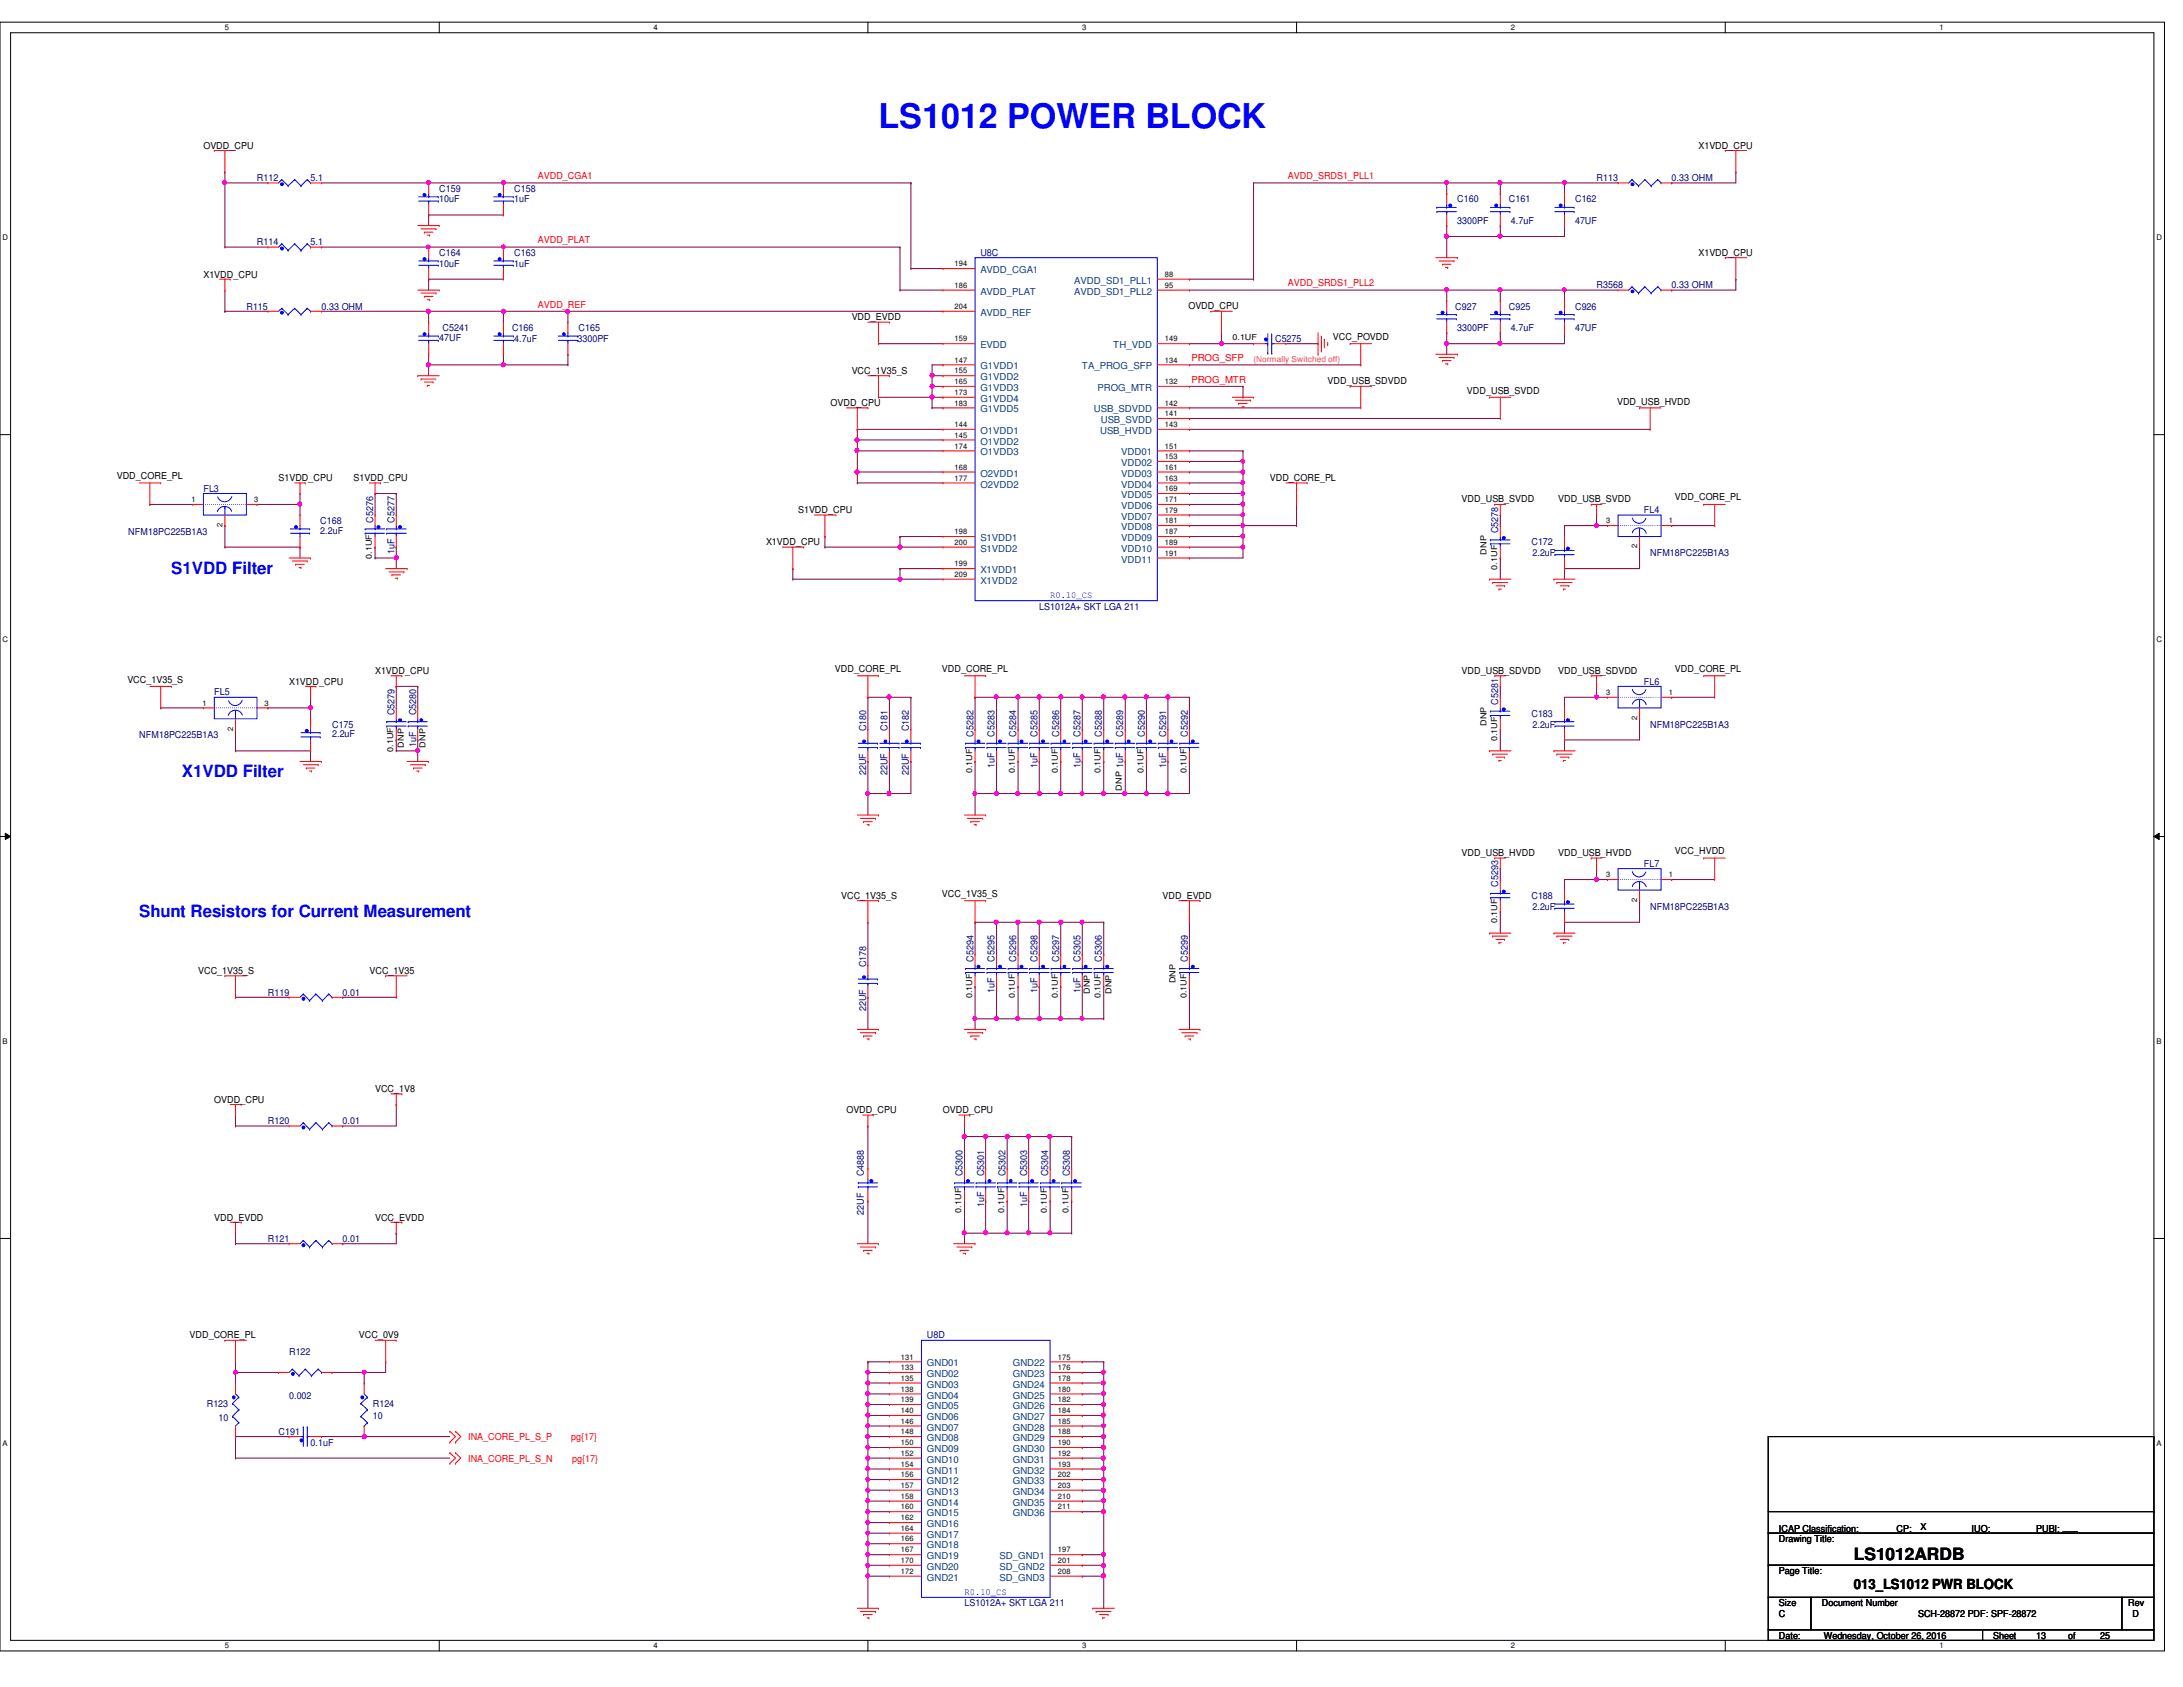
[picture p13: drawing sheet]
<svg xmlns="http://www.w3.org/2000/svg" width="279mm" height="216mm" viewBox="0 0 279 216" stroke-linecap="round" stroke-linejoin="round" font-family="sans-serif">
<defs><g id="words">
<text font-size="4.4" fill="#00f" x="112.4" y="16.4">LS1012 POWER BLOCK</text>
<g font-size="2.2" fill="#00f">
<text x="21.9" y="73.4">S1VDD Filter</text>
<text x="23.3" y="99.5">X1VDD Filter</text>
<text x="17.8" y="117.3">Shunt Resistors for Current Measurement</text>
</g>
<text font-size="2.2" x="237.3" y="199.6">LS1012ARDB</text>
<text font-size="1.8" x="237.3" y="203.4">013_LS1012 PWR BLOCK</text>
<g font-size="1.2">
<text x="26" y="19">OVDD_CPU</text>
<text x="217.4" y="19">X1VDD_CPU</text>
<text x="26" y="35.5">X1VDD_CPU</text>
<text x="217.4" y="32.8">X1VDD_CPU</text>
<text x="109" y="41">VDD_EVDD</text>
<text x="152.1" y="39.5">OVDD_CPU</text>
<text x="109" y="47.8">VCC_1V35_S</text>
<text x="170.6" y="43.5">VCC_POVDD</text>
<text x="106.3" y="52">OVDD_CPU</text>
<text x="169.9" y="49.1">VDD_USB_SDVDD</text>
<text x="187.7" y="50.5">VDD_USB_SVDD</text>
<text x="207" y="51.8">VDD_USB_HVDD</text>
<text x="14.9" y="61.3">VDD_CORE_PL</text>
<text x="35.6" y="61.6">S1VDD_CPU</text>
<text x="45.3" y="61.6">S1VDD_CPU</text>
<text x="102.2" y="65.7">S1VDD_CPU</text>
<text x="162.5" y="61.6">VDD_CORE_PL</text>
<text x="187.1" y="64.3">VDD_USB_SVDD</text>
<text x="199.4" y="64.3">VDD_USB_SVDD</text>
<text x="214.4" y="64.1">VDD_CORE_PL</text>
<text x="98" y="69.8">X1VDD_CPU</text>
<text x="16.3" y="87.4">VCC_1V35_S</text>
<text x="37" y="87.6">X1VDD_CPU</text>
<text x="48" y="86.3">X1VDD_CPU</text>
<text x="106.8" y="86">VDD_CORE_PL</text>
<text x="120.6" y="86">VDD_CORE_PL</text>
<text x="187.1" y="86.3">VDD_USB_SDVDD</text>
<text x="199.4" y="86.3">VDD_USB_SDVDD</text>
<text x="214.4" y="86">VDD_CORE_PL</text>
<text x="187.1" y="109.6">VDD_USB_HVDD</text>
<text x="199.4" y="109.6">VDD_USB_HVDD</text>
<text x="214.4" y="109.3">VCC_HVDD</text>
<text x="107.7" y="115.1">VCC_1V35_S</text>
<text x="120.6" y="114.8">VCC_1V35_S</text>
<text x="148.8" y="115.1">VDD_EVDD</text>
<text x="25.4" y="124.7">VCC_1V35_S</text>
<text x="47.3" y="124.7">VCC_1V35</text>
<text x="27.4" y="141.1">OVDD_CPU</text>
<text x="48" y="139.7">VCC_1V8</text>
<text x="108.3" y="142.5">OVDD_CPU</text>
<text x="120.7" y="142.5">OVDD_CPU</text>
<text x="27.4" y="156.2">VDD_EVDD</text>
<text x="48" y="156.2">VCC_EVDD</text>
<text x="24.3" y="171.3">VDD_CORE_PL</text>
<text x="45.9" y="171.3">VCC_0V9</text>
<text x="227.7" y="197.4">Drawing Title:</text>
<text x="227.7" y="196">ICAP Classification:</text>
<text x="242.7" y="196">CP:</text>
<text x="245.8" y="195.8">X</text>
<text x="252.3" y="196">IUO:</text>
<text x="256.2" y="196">___</text>
<text x="260.6" y="196">PUBI: ___</text>
<text x="227.7" y="201.5">Page Title:</text>
<text x="227.7" y="205.6">Size</text>
<text x="227.7" y="209.7">Date:</text>
<text x="227.7" y="207">C</text>
<text x="233.2" y="205.6">Document Number</text>
<text x="233.4" y="209.7">Wednesday, October 26, 2016</text>
<text x="245.5" y="207">SCH-28872 PDF: SPF-28872</text>
<text x="255.1" y="209.7">Sheet</text>
<text x="260.6" y="209.7">13</text>
<text x="264.7" y="209.7">of</text>
<text x="268.8" y="209.7">25</text>
<text x="272.4" y="205.6">Rev</text>
<text x="272.9" y="207">D</text>
</g>
<g font-size="1.2" fill="#000080">
<text x="32.9" y="23.2">R112</text>
<text x="39.8" y="23.2">5.1</text>
<text x="204.3" y="23.2">R113</text>
<text x="214" y="23.2">0.33 OHM</text>
<text x="56.2" y="24.6">C159</text>
<text x="56.2" y="25.9">10uF</text>
<text x="65.8" y="24.6">C158</text>
<text x="65.8" y="25.9">1uF</text>
<text x="186.5" y="25.9">C160</text>
<text x="186.5" y="28.7">3300PF</text>
<text x="193.1" y="25.9">C161</text>
<text x="193.4" y="28.7">4.7uF</text>
<text x="201.6" y="25.9">C162</text>
<text x="201.6" y="28.7">47UF</text>
<text x="32.9" y="31.4">R114</text>
<text x="39.8" y="31.4">5.1</text>
<text x="56.2" y="32.8">C164</text>
<text x="56.2" y="34.1">10uF</text>
<text x="65.8" y="32.8">C163</text>
<text x="65.8" y="34.1">1uF</text>
<text x="125.5" y="32.8">U8C</text>
<text x="31.5" y="39.6">R115</text>
<text x="41.1" y="39.6">0.33 OHM</text>
<text x="186.3" y="39.6">C927</text>
<text x="193.1" y="39.6">C925</text>
<text x="201.6" y="39.6">C926</text>
<text x="204.3" y="36.9">R3568</text>
<text x="214" y="36.9">0.33 OHM</text>
<text x="56.2" y="43.6">47UF</text>
<text x="56.6" y="42.4">C5241</text>
<text x="65.5" y="42.4">C166</text>
<text x="65.8" y="43.7">4.7uF</text>
<text x="73.9" y="43.7">3300PF</text>
<text x="74" y="42.4">C165</text>
<text x="163.2" y="43.7">C5275</text>
<text x="186.5" y="42.4">3300PF</text>
<text x="193.4" y="42.4">4.7uF</text>
<text x="201.6" y="42.4">47UF</text>
<text x="26" y="62.9">FL3</text>
<text x="210.4" y="65.7">FL4</text>
<text x="16.4" y="68.4">NFM18PC225B1A3</text>
<text x="41" y="67.1">C168</text>
<text x="41" y="68.3">2.2uF</text>
<text x="47.8" y="66.9" transform="rotate(-90 47.8 66.9)">C5276</text>
<text x="50.5" y="70.9" transform="rotate(-90 50.5 70.9)">1uF</text>
<text x="50.5" y="66.9" transform="rotate(-90 50.5 66.9)">C5277</text>
<text x="191.8" y="68.2" transform="rotate(-90 191.8 68.2)">C5278</text>
<text x="196" y="69.8">C172</text>
<text x="196.1" y="71.2">2.2uF</text>
<text x="211.2" y="71.2">NFM18PC225B1A3</text>
<text x="133" y="78">LS1012A+ SKT LGA 211</text>
<text x="27.4" y="89">FL5</text>
<text x="210.4" y="87.6">FL6</text>
<text x="17.8" y="94.5">NFM18PC225B1A3</text>
<text x="42.5" y="93.1">C175</text>
<text x="42.5" y="94.4">2.2uF</text>
<text x="50.5" y="91.6" transform="rotate(-90 50.5 91.6)">C5279</text>
<text x="53.3" y="95.5" transform="rotate(-90 53.3 95.5)">1uF</text>
<text x="53.3" y="91.6" transform="rotate(-90 53.3 91.6)">C5280</text>
<text x="110.9" y="93.6" transform="rotate(-90 110.9 93.6)">C180</text>
<text x="113.6" y="93.6" transform="rotate(-90 113.6 93.6)">C181</text>
<text x="116.3" y="93.6" transform="rotate(-90 116.3 93.6)">C182</text>
<text x="124.6" y="94.3" transform="rotate(-90 124.6 94.3)">C5282</text>
<text x="127.3" y="94.3" transform="rotate(-90 127.3 94.3)">C5283</text>
<text x="130" y="94.3" transform="rotate(-90 130 94.3)">C5284</text>
<text x="132.8" y="94.3" transform="rotate(-90 132.8 94.3)">C5285</text>
<text x="135.6" y="94.3" transform="rotate(-90 135.6 94.3)">C5286</text>
<text x="138.3" y="94.3" transform="rotate(-90 138.3 94.3)">C5287</text>
<text x="141" y="94.3" transform="rotate(-90 141 94.3)">C5288</text>
<text x="143.8" y="94.3" transform="rotate(-90 143.8 94.3)">C5289</text>
<text x="146.5" y="94.3" transform="rotate(-90 146.5 94.3)">C5290</text>
<text x="149.3" y="94.3" transform="rotate(-90 149.3 94.3)">C5291</text>
<text x="152" y="94.3" transform="rotate(-90 152 94.3)">C5292</text>
<text x="191.8" y="90.2" transform="rotate(-90 191.8 90.2)">C5281</text>
<text x="196" y="91.7">C183</text>
<text x="196.1" y="93.1">2.2uF</text>
<text x="211.2" y="93.1">NFM18PC225B1A3</text>
<text x="110.9" y="99.2" transform="rotate(-90 110.9 99.2)">22UF</text>
<text x="113.6" y="99.2" transform="rotate(-90 113.6 99.2)">22UF</text>
<text x="116.3" y="99.2" transform="rotate(-90 116.3 99.2)">22UF</text>
<text x="127.3" y="98.3" transform="rotate(-90 127.3 98.3)">1uF</text>
<text x="132.8" y="98.3" transform="rotate(-90 132.8 98.3)">1uF</text>
<text x="138.3" y="98.3" transform="rotate(-90 138.3 98.3)">1uF</text>
<text x="143.8" y="98.3" transform="rotate(-90 143.8 98.3)">1uF</text>
<text x="149.3" y="98.3" transform="rotate(-90 149.3 98.3)">1uF</text>
<text x="191.8" y="113.5" transform="rotate(-90 191.8 113.5)">C5293</text>
<text x="210.4" y="111">FL7</text>
<text x="196" y="115.1">C188</text>
<text x="196.1" y="116.4">2.2uF</text>
<text x="211.2" y="116.4">NFM18PC225B1A3</text>
<text x="110.9" y="123.8" transform="rotate(-90 110.9 123.8)">C178</text>
<text x="124.6" y="123.1" transform="rotate(-90 124.6 123.1)">C5294</text>
<text x="127.3" y="123.1" transform="rotate(-90 127.3 123.1)">C5295</text>
<text x="130" y="123.1" transform="rotate(-90 130 123.1)">C5296</text>
<text x="132.8" y="123.1" transform="rotate(-90 132.8 123.1)">C5298</text>
<text x="135.6" y="123.1" transform="rotate(-90 135.6 123.1)">C5297</text>
<text x="138.3" y="123.1" transform="rotate(-90 138.3 123.1)">C5305</text>
<text x="141" y="123.1" transform="rotate(-90 141 123.1)">C5306</text>
<text x="152" y="123.1" transform="rotate(-90 152 123.1)">C5299</text>
<text x="34.3" y="127.4">R119</text>
<text x="43.9" y="127.4">0.01</text>
<text x="110.9" y="129.4" transform="rotate(-90 110.9 129.4)">22UF</text>
<text x="127.3" y="127.1" transform="rotate(-90 127.3 127.1)">1uF</text>
<text x="132.8" y="127.1" transform="rotate(-90 132.8 127.1)">1uF</text>
<text x="138.3" y="127.1" transform="rotate(-90 138.3 127.1)">1uF</text>
<text x="34.3" y="143.8">R120</text>
<text x="43.9" y="143.8">0.01</text>
<text x="110.6" y="155.5" transform="rotate(-90 110.6 155.5)">22UF</text>
<text x="110.6" y="150.5" transform="rotate(-90 110.6 150.5)">C4888</text>
<text x="123.2" y="150.5" transform="rotate(-90 123.2 150.5)">C5300</text>
<text x="125.9" y="154.5" transform="rotate(-90 125.9 154.5)">1uF</text>
<text x="125.9" y="150.5" transform="rotate(-90 125.9 150.5)">C5301</text>
<text x="128.7" y="150.5" transform="rotate(-90 128.7 150.5)">C5302</text>
<text x="131.4" y="154.5" transform="rotate(-90 131.4 154.5)">1uF</text>
<text x="131.4" y="150.5" transform="rotate(-90 131.4 150.5)">C5303</text>
<text x="134.2" y="150.5" transform="rotate(-90 134.2 150.5)">C5304</text>
<text x="136.9" y="150.5" transform="rotate(-90 136.9 150.5)">C5308</text>
<text x="34.3" y="159">R121</text>
<text x="43.9" y="159">0.01</text>
<text x="37" y="173.4">R122</text>
<text x="118.6" y="171.3">U8D</text>
<text x="37" y="179">0.002</text>
<text x="26.5" y="180.1">R123</text>
<text x="28" y="181.9">10</text>
<text x="35.6" y="183.6">C191</text>
<text x="39.8" y="185">0.1uF</text>
<text x="47.7" y="180.1">R124</text>
<text x="47.7" y="181.6">10</text>
<text x="123.4" y="205.6">LS1012A+ SKT LGA 211</text>
</g>
<g font-size="1.2" fill="#f00">
<text x="68.8" y="22.9">AVDD_CGA1</text>
<text x="164.8" y="22.9">AVDD_SRDS1_PLL1</text>
<text x="68.8" y="31.2">AVDD_PLAT</text>
<text x="68.8" y="39.4">AVDD_REF</text>
<text x="164.8" y="36.7">AVDD_SRDS1_PLL2</text>
<text x="152.5" y="46.2">PROG_SFP</text>
<text x="152.5" y="49">PROG_MTR</text>
<text x="59.9" y="184.3">INA_CORE_PL_S_P</text>
<text x="73.1" y="184.3">pg{17}</text>
<text x="59.9" y="187.1">INA_CORE_PL_S_N</text>
<text x="73.2" y="187.1">pg{17}</text>
</g>
<g font-size="1.2" fill="#004080">
<text x="125.5" y="35">AVDD_CGA1</text>
<text x="125.5" y="37.7">AVDD_PLAT</text>
<text x="125.5" y="40.4">AVDD_REF</text>
<text x="137.5" y="36.3">AVDD_SD1_PLL1</text>
<text x="137.5" y="37.7">AVDD_SD1_PLL2</text>
<text x="125.5" y="47.3">G1VDD1</text>
<text x="125.5" y="44.6">EVDD</text>
<text x="138.5" y="47.3">TA_PROG_SFP</text>
<text x="142.5" y="44.6">TH_VDD</text>
<text x="125.5" y="48.7">G1VDD2</text>
<text x="125.5" y="50">G1VDD3</text>
<text x="125.5" y="51.4">G1VDD4</text>
<text x="125.5" y="52.8">G1VDD5</text>
<text x="140" y="52.8">USB_SDVDD</text>
<text x="140.5" y="50">PROG_MTR</text>
<text x="125.5" y="55.5">O1VDD1</text>
<text x="125.5" y="56.9">O1VDD2</text>
<text x="125.5" y="58.3">O1VDD3</text>
<text x="140.8" y="55.5">USB_HVDD</text>
<text x="140.9" y="54.1">USB_SVDD</text>
<text x="143.5" y="58.3">VDD01</text>
<text x="143.5" y="59.6">VDD02</text>
<text x="125.5" y="61">O2VDD1</text>
<text x="125.5" y="62.4">O2VDD2</text>
<text x="143.5" y="61">VDD03</text>
<text x="143.5" y="62.4">VDD04</text>
<text x="143.5" y="63.8">VDD05</text>
<text x="143.5" y="65.2">VDD06</text>
<text x="125.5" y="69.3">S1VDD1</text>
<text x="125.5" y="70.6">S1VDD2</text>
<text x="143.5" y="66.5">VDD07</text>
<text x="143.5" y="67.9">VDD08</text>
<text x="143.5" y="69.3">VDD09</text>
<text x="143.5" y="70.6">VDD10</text>
<text x="125.5" y="73.4">X1VDD1</text>
<text x="125.5" y="74.7">X1VDD2</text>
<text x="143.5" y="72">VDD11</text>
<text x="118.6" y="174.9">GND01</text>
<text x="118.6" y="176.2">GND02</text>
<text x="118.6" y="177.6">GND03</text>
<text x="118.6" y="179">GND04</text>
<text x="129.6" y="174.9">GND22</text>
<text x="129.6" y="176.2">GND23</text>
<text x="129.6" y="177.6">GND24</text>
<text x="129.6" y="179">GND25</text>
<text x="118.6" y="180.3">GND05</text>
<text x="118.6" y="181.7">GND06</text>
<text x="118.6" y="183.1">GND07</text>
<text x="118.6" y="184.4">GND08</text>
<text x="118.6" y="185.8">GND09</text>
<text x="129.6" y="180.3">GND26</text>
<text x="129.6" y="181.7">GND27</text>
<text x="129.6" y="183.1">GND28</text>
<text x="129.6" y="184.4">GND29</text>
<text x="129.6" y="185.8">GND30</text>
<text x="118.6" y="187.2">GND10</text>
<text x="118.6" y="188.6">GND11</text>
<text x="118.6" y="189.9">GND12</text>
<text x="118.6" y="191.3">GND13</text>
<text x="129.6" y="187.2">GND31</text>
<text x="129.6" y="188.6">GND32</text>
<text x="129.6" y="189.9">GND33</text>
<text x="129.6" y="191.3">GND34</text>
<text x="118.6" y="192.7">GND14</text>
<text x="118.6" y="194.1">GND15</text>
<text x="118.6" y="195.5">GND16</text>
<text x="118.6" y="196.8">GND17</text>
<text x="129.6" y="192.7">GND35</text>
<text x="129.6" y="194.1">GND36</text>
<text x="118.6" y="198.2">GND18</text>
<text x="118.6" y="199.6">GND19</text>
<text x="118.6" y="200.9">GND20</text>
<text x="118.6" y="202.3">GND21</text>
<text x="127.9" y="199.6">SD_GND1</text>
<text x="127.9" y="200.9">SD_GND2</text>
<text x="127.9" y="202.3">SD_GND3</text>
</g>
<g font-size="1.2" fill="#00f">
<text x="134.4" y="76.5">R0.10_CS</text>
<text x="123.4" y="204.1">R0.10_CS</text>
</g>
<g font-size="1.1">
<text x="157.7" y="43.6">0.1UF</text>
<text x="47.6" y="71.5" transform="rotate(-90 47.6 71.5)">0.1UF</text>
<text x="190.2" y="71" transform="rotate(-90 190.2 71)">DNP</text>
<text x="191.6" y="72.9" transform="rotate(-90 191.6 72.9)">0.1UF</text>
<text x="51.7" y="95.7" transform="rotate(-90 51.7 95.7)">DNP</text>
<text x="54.4" y="95.7" transform="rotate(-90 54.4 95.7)">DNP</text>
<text x="190.2" y="92.9" transform="rotate(-90 190.2 92.9)">DNP</text>
<text x="191.6" y="94.9" transform="rotate(-90 191.6 94.9)">0.1UF</text>
<text x="50.3" y="96.2" transform="rotate(-90 50.3 96.2)">0.1UF</text>
<text x="124.4" y="99" transform="rotate(-90 124.4 99)">0.1UF</text>
<text x="129.9" y="99" transform="rotate(-90 129.9 99)">0.1UF</text>
<text x="135.4" y="99" transform="rotate(-90 135.4 99)">0.1UF</text>
<text x="140.8" y="99" transform="rotate(-90 140.8 99)">0.1UF</text>
<text x="143.6" y="101.2" transform="rotate(-90 143.6 101.2)">DNP</text>
<text x="146.3" y="99" transform="rotate(-90 146.3 99)">0.1UF</text>
<text x="151.8" y="99" transform="rotate(-90 151.8 99)">0.1UF</text>
<text x="191.6" y="118.2" transform="rotate(-90 191.6 118.2)">0.1UF</text>
<text x="150.5" y="125.9" transform="rotate(-90 150.5 125.9)">DNP</text>
<text x="124.4" y="127.8" transform="rotate(-90 124.4 127.8)">0.1UF</text>
<text x="129.9" y="127.8" transform="rotate(-90 129.9 127.8)">0.1UF</text>
<text x="135.4" y="127.8" transform="rotate(-90 135.4 127.8)">0.1UF</text>
<text x="139.5" y="127.2" transform="rotate(-90 139.5 127.2)">DNP</text>
<text x="140.8" y="127.8" transform="rotate(-90 140.8 127.8)">0.1UF</text>
<text x="142.2" y="127.2" transform="rotate(-90 142.2 127.2)">DNP</text>
<text x="151.8" y="127.8" transform="rotate(-90 151.8 127.8)">0.1UF</text>
<text x="123" y="155.2" transform="rotate(-90 123 155.2)">0.1UF</text>
<text x="128.5" y="155.2" transform="rotate(-90 128.5 155.2)">0.1UF</text>
<text x="134" y="155.2" transform="rotate(-90 134 155.2)">0.1UF</text>
<text x="136.7" y="155.2" transform="rotate(-90 136.7 155.2)">0.1UF</text>
</g>
<text font-size="1.1" fill="#ff8000" x="160.4" y="46.3">(Normally Switched off)</text>
<g font-size="1">
<text x="28.8" y="3.9">5</text>
<text x="83.7" y="3.9">4</text>
<text x="138.5" y="3.9">3</text>
<text x="193.4" y="3.9">2</text>
<text x="248.2" y="3.9">1</text>
<text x=".3" y="30.8">D</text>
<text x="122.2" y="34.1">194</text>
<text x="149.1" y="35.4">88</text>
<text x="276" y="30.8">D</text>
<text x="122.2" y="36.8">186</text>
<text x="122.2" y="39.5">204</text>
<text x="149.1" y="36.8">95</text>
<text x="122.2" y="46.4">147</text>
<text x="122.2" y="47.8">155</text>
<text x="122.2" y="43.7">159</text>
<text x="149.1" y="43.7">149</text>
<text x="149.1" y="46.4">134</text>
<text x="122.2" y="49.1">165</text>
<text x="122.2" y="50.5">173</text>
<text x="122.2" y="51.9">183</text>
<text x="149.1" y="49.1">132</text>
<text x="149.1" y="51.9">142</text>
<text x="149.1" y="53.3">141</text>
<text x="122.2" y="54.7">144</text>
<text x="122.2" y="56">145</text>
<text x="122.2" y="57.4">174</text>
<text x="149.1" y="57.4">151</text>
<text x="149.1" y="58.8">153</text>
<text x="149.1" y="54.7">143</text>
<text x="24.5" y="64.3">1</text>
<text x="32.5" y="64.3">3</text>
<text x="122.2" y="60.1">168</text>
<text x="122.2" y="61.5">177</text>
<text x="149.1" y="60.1">161</text>
<text x="149.1" y="61.5">163</text>
<text x="149.1" y="62.9">169</text>
<text x="149.1" y="64.3">171</text>
<text x="149.1" y="65.6">179</text>
<text x="28.5" y="67.4" transform="rotate(-90 28.5 67.4)">2</text>
<text x="122.2" y="68.4">198</text>
<text x="122.2" y="69.7">200</text>
<text x="149.1" y="67">181</text>
<text x="149.1" y="68.4">187</text>
<text x="149.1" y="69.7">189</text>
<text x="149.1" y="71.1">191</text>
<text x="205.6" y="67">3</text>
<text x="209.5" y="70.2" transform="rotate(-90 209.5 70.2)">2</text>
<text x="213.6" y="67">1</text>
<text x="122.2" y="72.5">199</text>
<text x="122.2" y="73.8">209</text>
<text x=".3" y="82.2">C</text>
<text x="276" y="82.2">C</text>
<text x="205.6" y="88.9">3</text>
<text x="213.6" y="88.9">1</text>
<text x="25.9" y="90.3">1</text>
<text x="29.8" y="93.5" transform="rotate(-90 29.8 93.5)">2</text>
<text x="33.9" y="90.3">3</text>
<text x="209.5" y="92.1" transform="rotate(-90 209.5 92.1)">2</text>
<text x="205.6" y="112.3">3</text>
<text x="213.6" y="112.3">1</text>
<text x="209.5" y="115.4" transform="rotate(-90 209.5 115.4)">2</text>
<text x=".3" y="133.6">B</text>
<text x="276" y="133.6">B</text>
<text x="115.3" y="174">131</text>
<text x="135.4" y="174">175</text>
<text x="115.3" y="175.3">133</text>
<text x="115.3" y="176.7">135</text>
<text x="115.3" y="178.1">138</text>
<text x="115.3" y="179.5">139</text>
<text x="135.4" y="175.3">176</text>
<text x="135.4" y="176.7">178</text>
<text x="135.4" y="178.1">180</text>
<text x="135.4" y="179.5">182</text>
<text x=".3" y="185.1">A</text>
<text x="115.3" y="180.8">140</text>
<text x="115.3" y="182.2">146</text>
<text x="115.3" y="183.6">148</text>
<text x="115.3" y="185">150</text>
<text x="135.4" y="180.8">184</text>
<text x="135.4" y="182.2">185</text>
<text x="135.4" y="183.6">188</text>
<text x="135.4" y="185">190</text>
<text x="276" y="185.1">A</text>
<text x="115.3" y="186.3">152</text>
<text x="115.3" y="187.7">154</text>
<text x="115.3" y="189.1">156</text>
<text x="115.3" y="190.4">157</text>
<text x="115.3" y="191.8">158</text>
<text x="135.4" y="186.3">192</text>
<text x="135.4" y="187.7">193</text>
<text x="135.4" y="189.1">202</text>
<text x="135.4" y="190.4">203</text>
<text x="135.4" y="191.8">210</text>
<text x="115.3" y="193.2">160</text>
<text x="115.3" y="194.6">162</text>
<text x="115.3" y="195.9">164</text>
<text x="115.3" y="197.3">166</text>
<text x="135.4" y="193.2">211</text>
<text x="115.3" y="198.7">167</text>
<text x="115.3" y="200">170</text>
<text x="115.3" y="201.4">172</text>
<text x="135.4" y="198.7">197</text>
<text x="135.4" y="200">201</text>
<text x="135.4" y="201.4">208</text>
<text x="28.8" y="210.9">5</text>
<text x="83.7" y="210.9">4</text>
<text x="138.5" y="210.9">3</text>
<text x="193.4" y="210.9">2</text>
<text x="248.2" y="210.9">1</text>
</g>
</g></defs>
<path d="M0 2.8h277v208.5h-277zM1.4 4.2h274.3v205.7h-274.3z" fill="none" stroke="#000" stroke-width=".13"/>
<g fill="#fff">
<path d="M28.8 3h.5v1.1h-.5z"/>
<path d="M28.8 210.1h.5v1.1h-.5z"/>
</g>
<path d="M56.2 2.8v1.4M56.2 209.9v1.4" fill="none" stroke="#000" stroke-width=".13"/>
<g fill="#fff">
<path d="M83.7 3h.5v1.1h-.5z"/>
<path d="M83.7 210.1h.5v1.1h-.5z"/>
</g>
<path d="M111.1 2.8v1.4M111.1 209.9v1.4" fill="none" stroke="#000" stroke-width=".13"/>
<g fill="#fff">
<path d="M138.5 3h.6v1.1h-.6z"/>
<path d="M138.5 210.1h.6v1.1h-.6z"/>
</g>
<path d="M165.9 2.8v1.4M165.9 209.9v1.4" fill="none" stroke="#000" stroke-width=".13"/>
<g fill="#fff">
<path d="M193.4 3h.5v1.1h-.5z"/>
<path d="M193.4 210.1h.5v1.1h-.5z"/>
</g>
<path d="M220.8 2.8v1.4M220.8 209.9v1.4" fill="none" stroke="#000" stroke-width=".13"/>
<g fill="#fff">
<path d="M248.2 3h.6v1.1h-.6z"/>
<path d="M248.2 210.1h.6v1.1h-.6z"/>
<path d="M.3 29.9h.8v1.1h-.8z"/>
<path d="M276 29.9h.7v1.1h-.7z"/>
<path d="M.3 81.3h.8v1.1h-.8z"/>
<path d="M276 81.3h.7v1.1h-.7z"/>
</g>
<path d="M0 55.6h1.4M275.7 55.6h1.3" fill="none" stroke="#000" stroke-width=".13"/>
<g fill="#fff">
<path d="M.3 132.8h.7v1.1h-.7z"/>
<path d="M276 132.8h.6v1.1h-.6z"/>
</g>
<path d="M0 107.1h1.4M.7 106.6l.7 .5-.7 .3zM275.7 107.1l.7-.5v.8zM275.7 107.1h1.3" fill="none" stroke="#000" stroke-width=".13"/>
<path d="M.7 106.6l.7 .5-.7 .3zM275.7 107.1l.7-.5v.8z" fill="#000"/>
<g fill="#fff">
<path d="M.3 184.2h.7v1.1h-.7z"/>
<path d="M276 184.2h.6v1.1h-.6z"/>
</g>
<path d="M0 158.5h1.4M275.7 158.5h1.3" fill="none" stroke="#000" stroke-width=".13"/>
<path d="M41.1 23.4h23.3M54.9 27.5h.1M54.9 23.4h.1M54.9 27.5v1.4M54.9 27.5h9.5M64.4 23.4h.1" fill="none" stroke="#800040" stroke-width=".13"/>
<circle cx="54.8" cy="23.4" r=".26" fill="#f0f"/>
<circle cx="54.8" cy="23.4" r=".26" fill="none" stroke="#f0f" stroke-width=".13"/>
<path d="M28.8 23.4h.1M28.8 23.4v8.2" fill="none" stroke="#800040" stroke-width=".13"/>
<path d="M28.6 23.2l.1-.1 .3 .1-.1 .3-.2 .1-.1-.1z" fill-rule="evenodd" fill="#f0f"/>
<path d="M28.6 23.2l.1-.1 .3 .1-.1 .3-.2 .1-.1-.1z" fill="none" stroke="#f0f" stroke-width=".13"/>
<path d="M28.8 23.4h.1M28.8 22h.1M28.8 23.4h5.5M28.8 22v1.4M41.1 31.6h23.3M54.9 35.7h.1M54.9 31.6h.1M54.9 35.7v1.4M64.4 31.6h.1" fill="none" stroke="#800040" stroke-width=".13"/>
<circle cx="54.8" cy="31.6" r=".25" fill="#f0f"/>
<circle cx="54.8" cy="31.6" r=".25" fill="none" stroke="#f0f" stroke-width=".13"/>
<g fill="none" stroke="#800040" stroke-width=".13">
<path d="M28.8 31.6h.1M28.8 31.6h5.5M54.9 35.7h.1M54.9 35.7h9.5M152.2 46.7h22M152.2 49.4h6.9M159.1 49.4h.1M174.2 46.7h.1M101.5 72.8h.1M101.5 74.1h.1M101.5 72.8v1.3M101.5 74.1h19.2"/>
<path d="M105.6 68.7h.1M105.6 68.7v1.3M115.2 72.8h.1M115.2 74.1h.1M115.2 72.8h5.5M115.2 72.8v1.3"/>
</g>
<circle cx="115.2" cy="74.1" r=".26" fill="#f0f"/>
<circle cx="115.2" cy="74.1" r=".26" fill="none" stroke="#f0f" stroke-width=".13"/>
<path d="M115.2 68.7h.1M115.2 68.7h5.5M115.2 68.7v1.3" fill="none" stroke="#800040" stroke-width=".13"/>
<circle cx="115.2" cy="70" r=".26" fill="#f0f"/>
<circle cx="115.2" cy="70" r=".26" fill="none" stroke="#f0f" stroke-width=".13"/>
<path d="M109.7 54.9h.1M109.7 57.7h.1M109.7 54.9h11M109.7 57.7h11M105.6 70h.1M105.6 70h15.1M115.2 70h.1" fill="none" stroke="#800040" stroke-width=".13"/>
<circle cx="109.7" cy="57.7" r=".26" fill="#f0f"/>
<circle cx="109.7" cy="57.7" r=".26" fill="none" stroke="#f0f" stroke-width=".13"/>
<path d="M109.7 56.3h.1M109.7 54.9h.1M109.7 56.3h11M109.7 54.9v1.4" fill="none" stroke="#800040" stroke-width=".13"/>
<circle cx="109.7" cy="56.3" r=".26" fill="#f0f"/>
<circle cx="109.7" cy="56.3" r=".26" fill="none" stroke="#f0f" stroke-width=".13"/>
<path d="M109.7 56.3h.1M109.7 56.3v4.1M109.7 60.4h.1M109.7 60.4h11" fill="none" stroke="#800040" stroke-width=".13"/>
<circle cx="109.7" cy="60.4" r=".26" fill="#f0f"/>
<circle cx="109.7" cy="60.4" r=".26" fill="none" stroke="#f0f" stroke-width=".13"/>
<path d="M41.1 39.8h13.8M54.9 39.8h.1M112.4 44h.1M112.4 44h8.3M109.7 61.8h.1M109.7 60.4h.1M109.7 61.8h11M109.7 60.4v1.4" fill="none" stroke="#800040" stroke-width=".13"/>
<circle cx="54.8" cy="39.8" r=".26" fill="#f0f"/>
<circle cx="54.8" cy="39.8" r=".26" fill="none" stroke="#f0f" stroke-width=".13"/>
<g fill="none" stroke="#800040" stroke-width=".13">
<path d="M28.8 39.8h.1M28.8 39.8h5.5M115.2 31.6h.1M115.2 37.1h.1M115.2 31.6v5.5M115.2 37.1h5.5M116.6 23.4h.1M116.6 34.4h.1M116.6 23.4v11M116.6 34.4h4.1M152.2 52.2h.1M152.2 53.6h.1"/>
<path d="M152.2 54.9h.1M152.2 57.7h.1M152.2 59.1h.1M152.2 44h4.1M152.2 52.2h22M152.2 53.6h39.8M152.2 54.9h59M152.2 57.7h6.9M152.2 59.1h6.9M156.3 44h.1M156.3 42.6h.1M156.3 42.6v1.4"/>
<path d="M165.9 67.3h.1M165.9 64.6v2.7"/>
</g>
<path d="M158.9 58.9h.3l.1 .1-.1 .2-.2 .1-.1-.1z" fill-rule="evenodd" fill="#f0f"/>
<path d="M158.9 58.9h.3l.1 .1-.1 .2-.2 .1-.1-.1z" fill="none" stroke="#f0f" stroke-width=".13"/>
<path d="M152.2 61.8h.1M152.2 61.8h6.9" fill="none" stroke="#800040" stroke-width=".13"/>
<path d="M158.9 61.6l.1-.1 .3 .1-.1 .3-.2 .1-.1-.1z" fill-rule="evenodd" fill="#f0f"/>
<path d="M158.9 61.6l.1-.1 .3 .1-.1 .3-.2 .1-.1-.1z" fill="none" stroke="#f0f" stroke-width=".13"/>
<path d="M152.2 63.2h.1M152.2 63.2h6.9" fill="none" stroke="#800040" stroke-width=".13"/>
<path d="M158.9 63l.1-.1 .3 .1-.1 .3-.2 .1-.1-.1z" fill-rule="evenodd" fill="#f0f"/>
<path d="M158.9 63l.1-.1 .3 .1-.1 .3-.2 .1-.1-.1z" fill="none" stroke="#f0f" stroke-width=".13"/>
<path d="M152.2 60.4h.1M152.2 60.4h6.9" fill="none" stroke="#800040" stroke-width=".13"/>
<path d="M158.9 60.2h.1l.3 .1-.1 .3-.2 .1-.1-.1z" fill-rule="evenodd" fill="#f0f"/>
<path d="M158.9 60.2h.1l.3 .1-.1 .3-.2 .1-.1-.1z" fill="none" stroke="#f0f" stroke-width=".13"/>
<path d="M152.2 64.6h.1M152.2 64.6h6.9" fill="none" stroke="#800040" stroke-width=".13"/>
<path d="M158.9 64.3h.1l.3 .1-.1 .3-.2 .1-.1-.1z" fill-rule="evenodd" fill="#f0f"/>
<path d="M158.9 64.3h.1l.3 .1-.1 .3-.2 .1-.1-.1z" fill="none" stroke="#f0f" stroke-width=".13"/>
<path d="M152.2 67.3h.1M152.2 67.3h6.9" fill="none" stroke="#800040" stroke-width=".13"/>
<path d="M158.9 67.1l.1-.1 .3 .1-.1 .3-.2 .1-.1-.1z" fill-rule="evenodd" fill="#f0f"/>
<path d="M158.9 67.1l.1-.1 .3 .1-.1 .3-.2 .1-.1-.1z" fill="none" stroke="#f0f" stroke-width=".13"/>
<path d="M152.2 68.7h.1M152.2 65.9h.1M152.2 68.7h6.9M152.2 65.9h6.9" fill="none" stroke="#800040" stroke-width=".13"/>
<path d="M158.9 65.7h.3l.1 .2-.1 .1-.2 .1-.1-.1z" fill-rule="evenodd" fill="#f0f"/>
<path d="M158.9 65.7h.3l.1 .2-.1 .1-.2 .1-.1-.1z" fill="none" stroke="#f0f" stroke-width=".13"/>
<path d="M152.2 70h.1M152.2 70h6.9" fill="none" stroke="#800040" stroke-width=".13"/>
<path d="M158.9 69.8h.1l.3 .1-.1 .3-.2 .1-.1-.1z" fill-rule="evenodd" fill="#f0f"/>
<path d="M158.9 69.8h.1l.3 .1-.1 .3-.2 .1-.1-.1z" fill="none" stroke="#f0f" stroke-width=".13"/>
<path d="M159.1 57.7h.1M159.1 59.1h.1M159.1 57.7v12.3M152.2 71.4h.1M152.2 71.4h6.9M159.1 60.4h.1M159.1 61.8h.1M159.1 63.2h.1M159.1 64.6h.1M159.1 65.9h.1M159.1 67.3h.1M159.1 68.7h.1" fill="none" stroke="#800040" stroke-width=".13"/>
<path d="M158.9 68.4h.1l.3 .1-.1 .3-.2 .1-.1-.1z" fill-rule="evenodd" fill="#f0f"/>
<path d="M158.9 68.4h.1l.3 .1-.1 .3-.2 .1-.1-.1z" fill="none" stroke="#f0f" stroke-width=".13"/>
<path d="M159.1 70h.1M159.1 70v1.4M113.8 89.2h.1M113.8 97.5h.1M113.8 89.2v4.1M113.8 97.5v4.1M116.6 89.2h.1M116.6 97.5h.1M116.6 89.2v4.1M116.6 97.5v4.1h-2.8M113.8 101.6h.1" fill="none" stroke="#800040" stroke-width=".13"/>
<circle cx="113.8" cy="101.6" r=".26" fill="#f0f"/>
<circle cx="113.8" cy="101.6" r=".26" fill="none" stroke="#f0f" stroke-width=".13"/>
<path d="M111.1 89.2h.1M111.1 89.2h5.5M111.1 89.2v4.1M113.8 89.2h.1" fill="none" stroke="#800040" stroke-width=".13"/>
<circle cx="113.8" cy="89.2" r=".26" fill="#f0f"/>
<circle cx="113.8" cy="89.2" r=".26" fill="none" stroke="#f0f" stroke-width=".13"/>
<path d="M111.1 97.5h.1M111.1 97.5v4.1M111.1 101.6h.1M111.1 101.6h2.7" fill="none" stroke="#800040" stroke-width=".13"/>
<path d="M110.9 101.4l.1-.1 .3 .1-.1 .3-.2 .1-.1-.1z" fill-rule="evenodd" fill="#f0f"/>
<path d="M110.9 101.4l.1-.1 .3 .1-.1 .3-.2 .1-.1-.1z" fill="none" stroke="#f0f" stroke-width=".13"/>
<path d="M160.4 23.4h.1M160.4 23.4h24.8M185.2 30.3h.1M185.2 30.3v2.7" fill="none" stroke="#800040" stroke-width=".13"/>
<circle cx="185.1" cy="23.4" r=".26" fill="#f0f"/>
<circle cx="185.1" cy="23.4" r=".26" fill="none" stroke="#f0f" stroke-width=".13"/>
<path d="M192 23.4h.1M192 30.3h.1M192 23.4h15.1M192 30.3h8.2M200.2 23.4h.1M214 23.4h.1M214 23.4h8.2" fill="none" stroke="#800040" stroke-width=".13"/>
<path d="M200 23.2l.2-.1 .2 .1v.3l-.2 .1-.2-.1z" fill-rule="evenodd" fill="#f0f"/>
<path d="M200 23.2l.2-.1 .2 .1v.3l-.2 .1-.2-.1z" fill="none" stroke="#f0f" stroke-width=".13"/>
<path d="M185.2 23.4h.1M185.2 23.4v1.4M185.2 23.4h6.8" fill="none" stroke="#800040" stroke-width=".13"/>
<circle cx="192" cy="23.4" r=".26" fill="#f0f"/>
<circle cx="192" cy="23.4" r=".26" fill="none" stroke="#f0f" stroke-width=".13"/>
<path d="M185.2 28.9h.1M185.2 28.9v1.4M192 23.4h.1M192 23.4v1.4M200.2 23.4h.1M200.2 23.4v1.4" fill="none" stroke="#800040" stroke-width=".13"/>
<circle cx="185.1" cy="30.2" r=".26" fill="#f0f"/>
<circle cx="185.1" cy="30.2" r=".26" fill="none" stroke="#f0f" stroke-width=".13"/>
<path d="M185.2 30.3h.1M192 28.9h.1M192 28.9v1.4h-6.8" fill="none" stroke="#800040" stroke-width=".13"/>
<circle cx="192" cy="30.2" r=".26" fill="#f0f"/>
<circle cx="192" cy="30.2" r=".26" fill="none" stroke="#f0f" stroke-width=".13"/>
<path d="M152.2 35.7h.1M152.2 35.7h8.2M160.4 35.7h.1M160.4 23.4v12.3M200.2 28.9h.1M200.2 28.9v1.4M222.2 22h.1M222.2 22v1.4M138.5 189.4h.1M141.3 188h.1M141.3 188v1.4h-2.8" fill="none" stroke="#800040" stroke-width=".13"/>
<circle cx="141.2" cy="189.3" r=".25" fill="#f0f"/>
<circle cx="141.2" cy="189.3" r=".25" fill="none" stroke="#f0f" stroke-width=".13"/>
<path d="M138.5 174.3h.1M138.5 175.6h.1M138.5 174.3h2.8M138.5 175.6h2.8M141.3 189.4h.1M141.3 193.5h.1M141.3 189.4v1.3M141.3 193.5v5.5" fill="none" stroke="#800040" stroke-width=".13"/>
<circle cx="141.2" cy="175.6" r=".25" fill="#f0f"/>
<circle cx="141.2" cy="175.6" r=".25" fill="none" stroke="#f0f" stroke-width=".13"/>
<path d="M138.5 177h.1M138.5 177h2.8" fill="none" stroke="#800040" stroke-width=".13"/>
<circle cx="141.2" cy="177" r=".26" fill="#f0f"/>
<circle cx="141.2" cy="177" r=".26" fill="none" stroke="#f0f" stroke-width=".13"/>
<path d="M138.5 178.4h.1M138.5 178.4h2.8" fill="none" stroke="#800040" stroke-width=".13"/>
<circle cx="141.2" cy="178.4" r=".26" fill="#f0f"/>
<circle cx="141.2" cy="178.4" r=".26" fill="none" stroke="#f0f" stroke-width=".13"/>
<path d="M138.5 179.7h.1M138.5 179.7h2.8" fill="none" stroke="#800040" stroke-width=".13"/>
<circle cx="141.2" cy="179.7" r=".26" fill="#f0f"/>
<circle cx="141.2" cy="179.7" r=".26" fill="none" stroke="#f0f" stroke-width=".13"/>
<path d="M138.5 181.1h.1M138.5 181.1h2.8" fill="none" stroke="#800040" stroke-width=".13"/>
<circle cx="141.2" cy="181.1" r=".26" fill="#f0f"/>
<circle cx="141.2" cy="181.1" r=".26" fill="none" stroke="#f0f" stroke-width=".13"/>
<path d="M138.5 182.5h.1M138.5 182.5h2.8" fill="none" stroke="#800040" stroke-width=".13"/>
<circle cx="141.2" cy="182.5" r=".25" fill="#f0f"/>
<circle cx="141.2" cy="182.5" r=".25" fill="none" stroke="#f0f" stroke-width=".13"/>
<path d="M138.5 183.9h.1M138.5 183.9h2.8" fill="none" stroke="#800040" stroke-width=".13"/>
<circle cx="141.2" cy="183.9" r=".26" fill="#f0f"/>
<circle cx="141.2" cy="183.9" r=".26" fill="none" stroke="#f0f" stroke-width=".13"/>
<path d="M138.5 186.6h.1M138.5 186.6h2.8" fill="none" stroke="#800040" stroke-width=".13"/>
<circle cx="141.2" cy="186.6" r=".26" fill="#f0f"/>
<circle cx="141.2" cy="186.6" r=".26" fill="none" stroke="#f0f" stroke-width=".13"/>
<g fill="none" stroke="#800040" stroke-width=".13">
<path d="M141.3 174.3h.1M141.3 179.7h.1M141.3 175.6h.1M141.3 178.4h.1M141.3 177h.1M141.3 174.3v11M111.1 196.2h.1M111.1 196.2h2.7M141.3 186.6h.1M141.3 183.9h.1M141.3 182.5h.1M141.3 181.1h.1"/>
<path d="M141.3 186.6v1.4"/>
</g>
<path d="M110.9 196h.3l.1 .2-.1 .1-.2 .1-.1-.1z" fill-rule="evenodd" fill="#f0f"/>
<path d="M110.9 196h.3l.1 .2-.1 .1-.2 .1-.1-.1z" fill="none" stroke="#f0f" stroke-width=".13"/>
<path d="M111.1 196.2h.1M111.1 197.6h.1M111.1 196.2v2.8M111.1 197.6h2.7" fill="none" stroke="#800040" stroke-width=".13"/>
<path d="M110.9 197.4l.1-.1 .3 .1-.1 .3-.2 .1-.1-.1z" fill-rule="evenodd" fill="#f0f"/>
<path d="M110.9 197.4l.1-.1 .3 .1-.1 .3-.2 .1-.1-.1z" fill="none" stroke="#f0f" stroke-width=".13"/>
<path d="M111.1 174.3h.1M111.1 175.6h.1M111.1 177h.1M111.1 174.3h2.7M111.1 175.6h2.7M111.1 177h2.7" fill="none" stroke="#800040" stroke-width=".13"/>
<path d="M110.9 176.8l.1-.1 .3 .2-.1 .3h-.2h-.1z" fill-rule="evenodd" fill="#f0f"/>
<path d="M110.9 176.8l.1-.1 .3 .2-.1 .3h-.2h-.1z" fill="none" stroke="#f0f" stroke-width=".13"/>
<path d="M111.1 178.4h.1M111.1 179.7h.1M111.1 178.4h2.7M111.1 179.7h2.7M111.1 181.1h.1M111.1 181.1h2.7" fill="none" stroke="#800040" stroke-width=".13"/>
<path d="M110.9 180.9l.1-.1 .3 .2-.1 .3-.2 .1-.1-.1z" fill-rule="evenodd" fill="#f0f"/>
<path d="M110.9 180.9l.1-.1 .3 .2-.1 .3-.2 .1-.1-.1z" fill="none" stroke="#f0f" stroke-width=".13"/>
<path d="M111.1 183.9h.1M111.1 183.9h2.7" fill="none" stroke="#800040" stroke-width=".13"/>
<path d="M110.9 183.7l.1-.1 .3 .1-.1 .3-.2 .1-.1-.1z" fill-rule="evenodd" fill="#f0f"/>
<path d="M110.9 183.7l.1-.1 .3 .1-.1 .3-.2 .1-.1-.1z" fill="none" stroke="#f0f" stroke-width=".13"/>
<path d="M111.1 185.3h.1M111.1 188h.1M111.1 185.3h2.7M111.1 188h2.7" fill="none" stroke="#800040" stroke-width=".13"/>
<path d="M110.9 187.8l.1-.1 .3 .1-.1 .3-.2 .1-.1-.1z" fill-rule="evenodd" fill="#f0f"/>
<path d="M110.9 187.8l.1-.1 .3 .1-.1 .3-.2 .1-.1-.1z" fill="none" stroke="#f0f" stroke-width=".13"/>
<path d="M111.1 189.4h.1M111.1 189.4h2.7" fill="none" stroke="#800040" stroke-width=".13"/>
<path d="M110.9 189.2h.3l.1 .1-.1 .2-.2 .1-.1-.1z" fill-rule="evenodd" fill="#f0f"/>
<path d="M110.9 189.2h.3l.1 .1-.1 .2-.2 .1-.1-.1z" fill="none" stroke="#f0f" stroke-width=".13"/>
<path d="M111.1 174.3h.1M111.1 174.3v1.3M111.1 190.7h.1M111.1 192.1h.1M111.1 193.5h.1M111.1 194.9h.1M111.1 190.7h2.7M111.1 192.1h2.7M111.1 193.5h2.7M111.1 194.9h2.7" fill="none" stroke="#800040" stroke-width=".13"/>
<path d="M110.9 175.4h.3l.1 .2-.1 .2-.2 .1-.1-.1z" fill-rule="evenodd" fill="#f0f"/>
<path d="M110.9 175.4h.3l.1 .2-.1 .2-.2 .1-.1-.1z" fill="none" stroke="#f0f" stroke-width=".13"/>
<path d="M111.1 188h.1M111.1 185.3h.1M111.1 185.3v1.3M111.1 188v1.4" fill="none" stroke="#800040" stroke-width=".13"/>
<path d="M110.9 186.4h.1l.3 .1-.1 .3-.2 .1-.1-.1z" fill-rule="evenodd" fill="#f0f"/>
<path d="M110.9 186.4h.1l.3 .1-.1 .3-.2 .1-.1-.1z" fill="none" stroke="#f0f" stroke-width=".13"/>
<path d="M110.9 185h.1l.3 .1-.1 .3-.2 .1-.1-.1z" fill-rule="evenodd" fill="#f0f"/>
<path d="M110.9 185h.1l.3 .1-.1 .3-.2 .1-.1-.1z" fill="none" stroke="#f0f" stroke-width=".13"/>
<path d="M111.1 179.7h.1M111.1 175.6h.1M111.1 175.6v1.4M111.1 179.7v2.8M111.1 189.4h.1M111.1 183.9h.1M111.1 181.1h.1M111.1 193.5h.1M111.1 183.9v1.4M111.1 189.4v1.3M111.1 193.5v1.4" fill="none" stroke="#800040" stroke-width=".13"/>
<path d="M110.9 194.6h.1l.3 .1-.1 .3-.2 .1-.1-.1z" fill-rule="evenodd" fill="#f0f"/>
<path d="M110.9 194.6h.1l.3 .1-.1 .3-.2 .1-.1-.1z" fill="none" stroke="#f0f" stroke-width=".13"/>
<path d="M110.9 193.3l.1-.1 .3 .1-.1 .3-.2 .1-.1-.1z" fill-rule="evenodd" fill="#f0f"/>
<path d="M110.9 193.3l.1-.1 .3 .1-.1 .3-.2 .1-.1-.1z" fill="none" stroke="#f0f" stroke-width=".13"/>
<path d="M111.1 178.4h.1M111.1 178.4v1.3" fill="none" stroke="#800040" stroke-width=".13"/>
<path d="M110.9 179.6l.1-.1 .3 .1-.1 .3-.2 .1-.1-.1z" fill-rule="evenodd" fill="#f0f"/>
<path d="M110.9 179.6l.1-.1 .3 .1-.1 .3-.2 .1-.1-.1z" fill="none" stroke="#f0f" stroke-width=".13"/>
<path d="M110.9 178.2l.1-.1 .3 .1-.1 .3-.2 .1-.1-.1z" fill-rule="evenodd" fill="#f0f"/>
<path d="M110.9 178.2l.1-.1 .3 .1-.1 .3-.2 .1-.1-.1z" fill="none" stroke="#f0f" stroke-width=".13"/>
<path d="M111.1 177h.1M111.1 177v1.4M111.1 194.9h.1M111.1 192.1h.1M111.1 190.7h.1M111.1 190.7v2.8M111.1 194.9v1.3" fill="none" stroke="#800040" stroke-width=".13"/>
<path d="M110.9 191.9l.1-.1 .3 .1-.1 .3-.2 .1-.1-.1z" fill-rule="evenodd" fill="#f0f"/>
<path d="M110.9 191.9l.1-.1 .3 .1-.1 .3-.2 .1-.1-.1z" fill="none" stroke="#f0f" stroke-width=".13"/>
<path d="M110.9 190.5h.1l.3 .1-.1 .3-.2 .1-.1-.1z" fill-rule="evenodd" fill="#f0f"/>
<path d="M110.9 190.5h.1l.3 .1-.1 .3-.2 .1-.1-.1z" fill="none" stroke="#f0f" stroke-width=".13"/>
<path d="M111.1 182.5h.1M111.1 182.5h2.7M111.1 182.5v1.4" fill="none" stroke="#800040" stroke-width=".13"/>
<path d="M110.9 182.3h.3l.1 .2-.1 .1-.2 .1-.1-.1z" fill-rule="evenodd" fill="#f0f"/>
<path d="M110.9 182.3h.3l.1 .2-.1 .1-.2 .1-.1-.1z" fill="none" stroke="#f0f" stroke-width=".13"/>
<path d="M111.1 186.6h.1M111.1 186.6h2.7M111.1 186.6v1.4M138.5 188h.1M138.5 188h2.8" fill="none" stroke="#800040" stroke-width=".13"/>
<circle cx="141.2" cy="188" r=".26" fill="#f0f"/>
<circle cx="141.2" cy="188" r=".26" fill="none" stroke="#f0f" stroke-width=".13"/>
<g fill="none" stroke="#800040" stroke-width=".13">
<path d="M119.3 48.1h.1M119.3 46.7v1.4M111.1 118h.1M111.1 101.6h.1M111.1 101.6v2.7M111.1 118v5.5M43.9 127.6h.1M43.9 127.6h6.8M111.1 127.6h.1M111.1 127.6v4.1M30.1 142.7h.1M30.1 159.2h.1"/>
<path d="M30.1 157.8h.1M30.1 142.7v1.4M30.1 157.8v1.4M30.1 159.2h6.9M43.9 159.2h.1M43.9 144.1h.1M50.7 141.4h.1M50.7 157.8h.1M50.7 141.4v2.7h-6.8M50.7 157.8v1.4h-6.8"/>
</g>
<circle cx="119.3" cy="48" r=".26" fill="#f0f"/>
<circle cx="119.3" cy="48" r=".26" fill="none" stroke="#f0f" stroke-width=".13"/>
<path d="M119.3 46.7h1.4M119.3 49.4h1.4M120.7 46.7h.1M120.7 49.4h.1" fill="none" stroke="#800040" stroke-width=".13"/>
<circle cx="119.3" cy="49.4" r=".26" fill="#f0f"/>
<circle cx="119.3" cy="49.4" r=".26" fill="none" stroke="#f0f" stroke-width=".13"/>
<path d="M119.3 50.8h.1M119.3 49.4v1.4M119.3 50.8h1.4M120.7 50.8h.1" fill="none" stroke="#800040" stroke-width=".13"/>
<circle cx="119.3" cy="50.8" r=".26" fill="#f0f"/>
<circle cx="119.3" cy="50.8" r=".26" fill="none" stroke="#f0f" stroke-width=".13"/>
<g fill="none" stroke="#800040" stroke-width=".13">
<path d="M112.4 50.8h6.9M119.3 52.2h.1M119.3 50.8h.1M119.3 50.8v1.4M119.3 52.2h1.4M120.7 52.2h.1M159.1 67.3h.1M159.1 67.3h6.8M42.5 175.6h.1M42.5 175.6h4.1M49.4 174.3h.1M49.4 174.3v1.3"/>
<path d="M138.5 185.3h.1M138.5 185.3h2.8"/>
</g>
<circle cx="141.2" cy="185.2" r=".26" fill="#f0f"/>
<circle cx="141.2" cy="185.2" r=".26" fill="none" stroke="#f0f" stroke-width=".13"/>
<path d="M30.1 174.3h.1M30.1 174.3v1.3M30.1 183.9h.1M30.1 183.9h6.9M41.1 183.9h.1M41.1 183.9h5.5M141.3 185.3h.1M141.3 185.3v1.3" fill="none" stroke="#800040" stroke-width=".13"/>
<circle cx="30.1" cy="175.6" r=".25" fill="#f0f"/>
<circle cx="30.1" cy="175.6" r=".25" fill="none" stroke="#f0f" stroke-width=".13"/>
<path d="M46.6 175.6h.1M46.6 175.6h2.8M46.6 175.6v1.4" fill="none" stroke="#800040" stroke-width=".13"/>
<circle cx="46.6" cy="175.6" r=".25" fill="#f0f"/>
<circle cx="46.6" cy="175.6" r=".25" fill="none" stroke="#f0f" stroke-width=".13"/>
<path d="M30.1 175.6h.1M30.1 175.6h5.5M30.1 175.6v1.4M30.1 183.9h.1M30.1 186.6h.1M30.1 183.9v2.7M30.1 186.6h27.5M46.6 183.9h.1M46.6 183.9h11" fill="none" stroke="#800040" stroke-width=".13"/>
<circle cx="46.6" cy="183.9" r=".26" fill="#f0f"/>
<circle cx="46.6" cy="183.9" r=".26" fill="none" stroke="#f0f" stroke-width=".13"/>
<path d="M152.2 37.1h33M185.2 37.1h.1" fill="none" stroke="#800040" stroke-width=".13"/>
<circle cx="185.1" cy="37.1" r=".26" fill="#f0f"/>
<circle cx="185.1" cy="37.1" r=".26" fill="none" stroke="#f0f" stroke-width=".13"/>
<path d="M185.2 37.1h.1M185.2 37.1v1.4M200.2 37.1h.1M200.2 37.1h6.9M185.2 44h.1M185.2 44v1.3" fill="none" stroke="#800040" stroke-width=".13"/>
<path d="M200 36.9l.2-.1 .2 .1v.4h-.2h-.2z" fill-rule="evenodd" fill="#f0f"/>
<path d="M200 36.9l.2-.1 .2 .1v.4h-.2h-.2z" fill="none" stroke="#f0f" stroke-width=".13"/>
<path d="M192 37.1h.1M192 37.1h8.2M214 37.1h.1M214 37.1h8.2M192 44h.1M192 42.6h.1M192 42.6v1.4M200.2 42.6h.1M200.2 42.6v1.4h-8.2" fill="none" stroke="#800040" stroke-width=".13"/>
<circle cx="192" cy="43.9" r=".26" fill="#f0f"/>
<circle cx="192" cy="43.9" r=".26" fill="none" stroke="#f0f" stroke-width=".13"/>
<path d="M185.2 44h.1M185.2 42.6h.1M185.2 44h6.8M185.2 42.6v1.4" fill="none" stroke="#800040" stroke-width=".13"/>
<circle cx="185.1" cy="43.9" r=".26" fill="#f0f"/>
<circle cx="185.1" cy="43.9" r=".26" fill="none" stroke="#f0f" stroke-width=".13"/>
<path d="M185.2 37.1h.1M185.2 37.1h6.8M192 37.1h.1M192 37.1v1.4M200.2 37.1h.1M200.2 37.1v1.4" fill="none" stroke="#800040" stroke-width=".13"/>
<circle cx="192" cy="37.1" r=".26" fill="#f0f"/>
<circle cx="192" cy="37.1" r=".26" fill="none" stroke="#f0f" stroke-width=".13"/>
<path d="M222.2 35.7h.1M222.2 35.7v1.4M119.3 48.1h.1M119.3 49.4h.1M119.3 48.1h1.4M119.3 48.1v1.3M30.1 127.6h.1M30.1 127.6h6.9M138.5 193.5h.1M138.5 193.5h2.8" fill="none" stroke="#800040" stroke-width=".13"/>
<circle cx="141.2" cy="193.5" r=".26" fill="#f0f"/>
<circle cx="141.2" cy="193.5" r=".26" fill="none" stroke="#f0f" stroke-width=".13"/>
<path d="M138.5 199h.1M138.5 199h2.8M141.3 199h.1M141.3 199v1.3M141.3 201.7h.1M141.3 201.7v4.1" fill="none" stroke="#800040" stroke-width=".13"/>
<circle cx="141.2" cy="198.9" r=".26" fill="#f0f"/>
<circle cx="141.2" cy="198.9" r=".26" fill="none" stroke="#f0f" stroke-width=".13"/>
<path d="M138.5 200.3h.1M138.5 200.3h2.8" fill="none" stroke="#800040" stroke-width=".13"/>
<circle cx="141.2" cy="200.3" r=".26" fill="#f0f"/>
<circle cx="141.2" cy="200.3" r=".26" fill="none" stroke="#f0f" stroke-width=".13"/>
<path d="M138.5 201.7h.1M141.3 200.3h.1M141.3 200.3v1.4h-2.8" fill="none" stroke="#800040" stroke-width=".13"/>
<circle cx="141.2" cy="201.7" r=".26" fill="#f0f"/>
<circle cx="141.2" cy="201.7" r=".26" fill="none" stroke="#f0f" stroke-width=".13"/>
<path d="M138.5 190.7h.1M138.5 190.7h2.8" fill="none" stroke="#800040" stroke-width=".13"/>
<circle cx="141.2" cy="190.7" r=".26" fill="#f0f"/>
<circle cx="141.2" cy="190.7" r=".26" fill="none" stroke="#f0f" stroke-width=".13"/>
<path d="M138.5 192.1h.1M141.3 190.7h.1M141.3 190.7v1.4h-2.8" fill="none" stroke="#800040" stroke-width=".13"/>
<circle cx="141.2" cy="192.1" r=".26" fill="#f0f"/>
<circle cx="141.2" cy="192.1" r=".26" fill="none" stroke="#f0f" stroke-width=".13"/>
<path d="M141.3 192.1h.1M141.3 192.1v1.4M111.1 201.7h.1M111.1 200.3h.1M111.1 201.7h2.7M111.1 200.3v5.5M111.1 200.3h2.7" fill="none" stroke="#800040" stroke-width=".13"/>
<path d="M110.9 201.5l.1-.1 .3 .1-.1 .4h-.2h-.1z" fill-rule="evenodd" fill="#f0f"/>
<path d="M110.9 201.5l.1-.1 .3 .1-.1 .4h-.2h-.1z" fill="none" stroke="#f0f" stroke-width=".13"/>
<path d="M111.1 199h.1M111.1 199h2.7M111.1 199v1.3" fill="none" stroke="#800040" stroke-width=".13"/>
<path d="M110.9 200.1h.1l.3 .1-.1 .3-.2 .1-.1-.1z" fill-rule="evenodd" fill="#f0f"/>
<path d="M110.9 200.1h.1l.3 .1-.1 .3-.2 .1-.1-.1z" fill="none" stroke="#f0f" stroke-width=".13"/>
<path d="M110.9 198.7h.1l.3 .1-.1 .3-.2 .1-.1-.1z" fill-rule="evenodd" fill="#f0f"/>
<path d="M110.9 198.7h.1l.3 .1-.1 .3-.2 .1-.1-.1z" fill="none" stroke="#f0f" stroke-width=".13"/>
<g fill="none" stroke="#800040" stroke-width=".13">
<path d="M28.8 39.8h.1M28.8 37.1v2.7M54.9 46.7h.1M54.9 46.7v1.4M54.9 46.7h9.5M159.1 50.8h.1M159.1 49.4v1.4M30.1 144.1h.1M30.1 144.1h6.9M111.1 144.1h.1M111.1 153.7h.1M111.1 144.1v5.5"/>
<path d="M111.1 153.7v5.5"/>
</g>
<circle cx="54.8" cy="46.7" r=".26" fill="#f0f"/>
<circle cx="54.8" cy="46.7" r=".26" fill="none" stroke="#f0f" stroke-width=".13"/>
<g fill="none" stroke="#800040" stroke-width=".13">
<path d="M54.9 39.8h.1M54.9 39.8v1.4M54.9 39.8h9.5M64.4 39.8h.1M64.4 31.6h.1M64.4 39.8v1.4M64.4 31.6h50.8M72.7 39.8h.1M72.7 39.8v1.4M54.9 45.3h.1M54.9 45.3v1.4M64.4 45.3h.1"/>
<path d="M64.4 45.3v1.4M72.7 45.3h.1M72.7 45.3v1.4"/>
</g>
<circle cx="64.4" cy="31.6" r=".25" fill="#f0f"/>
<circle cx="64.4" cy="31.6" r=".25" fill="none" stroke="#f0f" stroke-width=".13"/>
<path d="M64.4 23.4h52.2M116.6 23.4h.1" fill="none" stroke="#800040" stroke-width=".13"/>
<circle cx="64.4" cy="23.4" r=".26" fill="#f0f"/>
<circle cx="64.4" cy="23.4" r=".26" fill="none" stroke="#f0f" stroke-width=".13"/>
<path d="M32.9 64.6h.1M32.9 64.6h5.5" fill="none" stroke="#800040" stroke-width=".13"/>
<circle cx="38.4" cy="64.5" r=".26" fill="#f0f"/>
<circle cx="38.4" cy="64.5" r=".26" fill="none" stroke="#f0f" stroke-width=".13"/>
<g fill="none" stroke="#800040" stroke-width=".13">
<path d="M19.2 64.6h.1M19.2 64.6h5.5M28.8 67.3h.1M28.8 70h.1M28.8 67.3v2.7M28.8 70h9.6M38.4 63.2h.1M38.4 70h.1M38.4 64.6h.1M38.4 63.2v2.7M38.4 70v1.4M34.3 90.6h.1"/>
<path d="M34.3 90.6h5.5"/>
</g>
<circle cx="39.7" cy="90.6" r=".26" fill="#f0f"/>
<circle cx="39.7" cy="90.6" r=".26" fill="none" stroke="#f0f" stroke-width=".13"/>
<g fill="none" stroke="#800040" stroke-width=".13">
<path d="M204.3 67.3h.1M204.3 65.9h.1M204.3 67.3h1.4M204.3 65.9v1.4M20.6 90.6h.1M20.6 90.6h5.4M30.1 96.1h.1M30.1 93.3h.1M30.1 96.1h9.7M30.1 93.3v2.8M39.8 89.2h.1M39.8 96.1h.1"/>
<path d="M39.8 90.6h.1M39.8 89.2v2.8M39.8 96.1v1.4"/>
</g>
<circle cx="204.3" cy="67.3" r=".26" fill="#f0f"/>
<circle cx="204.3" cy="67.3" r=".26" fill="none" stroke="#f0f" stroke-width=".13"/>
<g fill="none" stroke="#800040" stroke-width=".13">
<path d="M200.2 72.8h.1M200.2 67.3h.1M200.2 67.3v1.4M200.2 72.8v1.3M209.8 70h.1M209.8 70v2.8h-9.6M214 67.3h.1M214 67.3h5.5M200.2 94.7h.1M200.2 94.7v1.4M204.3 87.8h.1M204.3 89.2h.1"/>
<path d="M204.3 87.8v1.4M204.3 89.2h1.4M209.8 92h.1M209.8 92v2.7h-9.6"/>
</g>
<circle cx="204.3" cy="89.2" r=".26" fill="#f0f"/>
<circle cx="204.3" cy="89.2" r=".26" fill="none" stroke="#f0f" stroke-width=".13"/>
<path d="M200.2 89.2h.1M200.2 89.2v1.4M214 89.2h.1M214 89.2h5.5M204.3 111.2h.1M204.3 111.2v1.4" fill="none" stroke="#800040" stroke-width=".13"/>
<circle cx="204.3" cy="112.5" r=".26" fill="#f0f"/>
<circle cx="204.3" cy="112.5" r=".26" fill="none" stroke="#f0f" stroke-width=".13"/>
<path d="M64.4 39.8h.1M64.4 39.8h8.3M200.2 118h.1M200.2 112.6h.1M200.2 112.6v1.3M200.2 118v1.4M204.3 112.6h.1M204.3 112.6h1.4M209.8 115.3h.1M209.8 115.3v2.7h-9.6M214 112.6h.1M214 112.6h5.5" fill="none" stroke="#800040" stroke-width=".13"/>
<circle cx="72.6" cy="39.8" r=".26" fill="#f0f"/>
<circle cx="72.6" cy="39.8" r=".26" fill="none" stroke="#f0f" stroke-width=".13"/>
<circle cx="64.4" cy="39.8" r=".26" fill="#f0f"/>
<circle cx="64.4" cy="39.8" r=".26" fill="none" stroke="#f0f" stroke-width=".13"/>
<path d="M72.7 39.8h.1M72.7 39.8h48M64.4 46.7h8.3M72.7 46.7h.1" fill="none" stroke="#800040" stroke-width=".13"/>
<circle cx="64.4" cy="46.7" r=".26" fill="#f0f"/>
<circle cx="64.4" cy="46.7" r=".26" fill="none" stroke="#f0f" stroke-width=".13"/>
<path d="M124.8 89.2h.1M124.8 89.2h5.5M127.6 89.2h.1" fill="none" stroke="#800040" stroke-width=".13"/>
<circle cx="130.3" cy="89.2" r=".26" fill="#f0f"/>
<circle cx="130.3" cy="89.2" r=".26" fill="none" stroke="#f0f" stroke-width=".13"/>
<circle cx="127.5" cy="89.2" r=".26" fill="#f0f"/>
<circle cx="127.5" cy="89.2" r=".26" fill="none" stroke="#f0f" stroke-width=".13"/>
<path d="M130.3 89.2h.1M130.3 89.2h5.5M133 89.2h.1" fill="none" stroke="#800040" stroke-width=".13"/>
<circle cx="135.8" cy="89.2" r=".26" fill="#f0f"/>
<circle cx="135.8" cy="89.2" r=".26" fill="none" stroke="#f0f" stroke-width=".13"/>
<path d="M135.8 89.2h.1M135.8 89.2h5.5M138.5 89.2h.1" fill="none" stroke="#800040" stroke-width=".13"/>
<circle cx="141.2" cy="89.2" r=".26" fill="#f0f"/>
<circle cx="141.2" cy="89.2" r=".26" fill="none" stroke="#f0f" stroke-width=".13"/>
<path d="M138.3 89l.2-.1 .2 .2-.1 .3-.1 .1-.2-.1z" fill-rule="evenodd" fill="#f0f"/>
<path d="M138.3 89l.2-.1 .2 .2-.1 .3-.1 .1-.2-.1z" fill="none" stroke="#f0f" stroke-width=".13"/>
<path d="M141.3 89.2h.1M141.3 89.2h2.7" fill="none" stroke="#800040" stroke-width=".13"/>
<circle cx="144" cy="89.2" r=".26" fill="#f0f"/>
<circle cx="144" cy="89.2" r=".26" fill="none" stroke="#f0f" stroke-width=".13"/>
<path d="M144 89.2h.1M144 89.2h5.5M146.7 89.2h.1" fill="none" stroke="#800040" stroke-width=".13"/>
<circle cx="149.5" cy="89.2" r=".26" fill="#f0f"/>
<circle cx="149.5" cy="89.2" r=".26" fill="none" stroke="#f0f" stroke-width=".13"/>
<path d="M124.8 89.2h.1M124.8 89.2v4.1M127.6 89.2h.1M127.6 89.2v4.1M130.3 89.2h.1M130.3 89.2v4.1M133 89.2h.1M133 89.2v4.1M149.5 89.2h.1M149.5 89.2h2.7" fill="none" stroke="#800040" stroke-width=".13"/>
<circle cx="133" cy="89.2" r=".26" fill="#f0f"/>
<circle cx="133" cy="89.2" r=".26" fill="none" stroke="#f0f" stroke-width=".13"/>
<path d="M135.8 89.2h.1M135.8 89.2v4.1M138.5 89.2h.1M138.5 89.2v4.1M141.3 89.2h.1M141.3 89.2v4.1M144 89.2h.1M144 89.2v4.1M146.7 89.2h.1M146.7 89.2v4.1" fill="none" stroke="#800040" stroke-width=".13"/>
<circle cx="146.7" cy="89.2" r=".26" fill="#f0f"/>
<circle cx="146.7" cy="89.2" r=".26" fill="none" stroke="#f0f" stroke-width=".13"/>
<path d="M149.5 89.2h.1M149.5 89.2v4.1M152.2 89.2h.1M152.2 89.2v4.1M124.8 101.6h.1M124.8 101.6h5.5M127.6 101.6h.1" fill="none" stroke="#800040" stroke-width=".13"/>
<circle cx="130.3" cy="101.6" r=".26" fill="#f0f"/>
<circle cx="130.3" cy="101.6" r=".26" fill="none" stroke="#f0f" stroke-width=".13"/>
<circle cx="127.5" cy="101.6" r=".26" fill="#f0f"/>
<circle cx="127.5" cy="101.6" r=".26" fill="none" stroke="#f0f" stroke-width=".13"/>
<path d="M130.3 101.6h.1M130.3 101.6h11M133 101.6h.1M135.8 101.6h.1M138.5 101.6h.1" fill="none" stroke="#800040" stroke-width=".13"/>
<circle cx="141.2" cy="101.6" r=".26" fill="#f0f"/>
<circle cx="141.2" cy="101.6" r=".26" fill="none" stroke="#f0f" stroke-width=".13"/>
<path d="M138.3 101.4l.2-.1 .2 .1-.1 .3-.1 .1-.2-.1z" fill-rule="evenodd" fill="#f0f"/>
<path d="M138.3 101.4l.2-.1 .2 .1-.1 .3-.1 .1-.2-.1z" fill="none" stroke="#f0f" stroke-width=".13"/>
<path d="M141.3 101.6h.1M141.3 101.6h5.4M144 101.6h.1" fill="none" stroke="#800040" stroke-width=".13"/>
<circle cx="146.7" cy="101.6" r=".26" fill="#f0f"/>
<circle cx="146.7" cy="101.6" r=".26" fill="none" stroke="#f0f" stroke-width=".13"/>
<circle cx="144" cy="101.6" r=".26" fill="#f0f"/>
<circle cx="144" cy="101.6" r=".26" fill="none" stroke="#f0f" stroke-width=".13"/>
<path d="M124.8 97.5h.1M124.8 97.5v4.1M127.6 97.5h.1M127.6 97.5v4.1M130.3 97.5h.1M130.3 97.5v4.1M133 97.5h.1M133 97.5v4.1M146.7 101.6h.1M146.7 101.6h5.5M149.5 101.6h.1" fill="none" stroke="#800040" stroke-width=".13"/>
<circle cx="133" cy="101.6" r=".26" fill="#f0f"/>
<circle cx="133" cy="101.6" r=".26" fill="none" stroke="#f0f" stroke-width=".13"/>
<path d="M135.8 97.5h.1M135.8 97.5v4.1" fill="none" stroke="#800040" stroke-width=".13"/>
<circle cx="135.8" cy="101.6" r=".26" fill="#f0f"/>
<circle cx="135.8" cy="101.6" r=".26" fill="none" stroke="#f0f" stroke-width=".13"/>
<path d="M138.5 97.5h.1M138.5 97.5v4.1M141.3 97.5h.1M141.3 97.5v4.1M144 97.5h.1M144 97.5v4.1M146.7 97.5h.1M146.7 97.5v4.1M149.5 97.5h.1M149.5 97.5v4.1" fill="none" stroke="#800040" stroke-width=".13"/>
<circle cx="149.5" cy="101.6" r=".26" fill="#f0f"/>
<circle cx="149.5" cy="101.6" r=".26" fill="none" stroke="#f0f" stroke-width=".13"/>
<path d="M152.2 97.5h.1M152.2 97.5v4.1M124.8 101.6h.1M124.8 101.6v2.7" fill="none" stroke="#800040" stroke-width=".13"/>
<path d="M124.6 101.4l.2-.1 .2 .1-.1 .3-.1 .1-.2-.1z" fill-rule="evenodd" fill="#f0f"/>
<path d="M124.6 101.4l.2-.1 .2 .1-.1 .3-.1 .1-.2-.1z" fill="none" stroke="#f0f" stroke-width=".13"/>
<path d="M124.8 118h.1M124.8 118h11M127.6 118h.1M130.3 118h.1M133 118h.1M135.8 118h.1M135.8 118v4.1" fill="none" stroke="#800040" stroke-width=".13"/>
<circle cx="135.8" cy="118" r=".26" fill="#f0f"/>
<circle cx="135.8" cy="118" r=".26" fill="none" stroke="#f0f" stroke-width=".13"/>
<path d="M133 118h.1M133 118v4.1" fill="none" stroke="#800040" stroke-width=".13"/>
<circle cx="133" cy="118" r=".26" fill="#f0f"/>
<circle cx="133" cy="118" r=".26" fill="none" stroke="#f0f" stroke-width=".13"/>
<path d="M130.3 118h.1M130.3 118v4.1" fill="none" stroke="#800040" stroke-width=".13"/>
<circle cx="130.3" cy="118" r=".26" fill="#f0f"/>
<circle cx="130.3" cy="118" r=".26" fill="none" stroke="#f0f" stroke-width=".13"/>
<path d="M127.6 118h.1M127.6 118v4.1" fill="none" stroke="#800040" stroke-width=".13"/>
<circle cx="127.5" cy="118" r=".26" fill="#f0f"/>
<circle cx="127.5" cy="118" r=".26" fill="none" stroke="#f0f" stroke-width=".13"/>
<path d="M124.8 118h.1M124.8 118v4.1M130.3 130.4h.1M130.3 130.4h5.5M133 130.4h.1" fill="none" stroke="#800040" stroke-width=".13"/>
<circle cx="133" cy="130.3" r=".26" fill="#f0f"/>
<circle cx="133" cy="130.3" r=".26" fill="none" stroke="#f0f" stroke-width=".13"/>
<path d="M127.6 130.4h.1M127.6 130.4h2.7" fill="none" stroke="#800040" stroke-width=".13"/>
<circle cx="130.3" cy="130.3" r=".26" fill="#f0f"/>
<circle cx="130.3" cy="130.3" r=".26" fill="none" stroke="#f0f" stroke-width=".13"/>
<circle cx="127.5" cy="130.3" r=".26" fill="#f0f"/>
<circle cx="127.5" cy="130.3" r=".26" fill="none" stroke="#f0f" stroke-width=".13"/>
<path d="M124.8 130.4h.1M124.8 126.3h.1M124.8 126.3v4.1M127.6 126.3h.1M127.6 126.3v4.1h-2.8M130.3 126.3h.1M130.3 126.3v4.1M133 126.3h.1M133 126.3v4.1M135.8 126.3h.1M135.8 126.3v4.1" fill="none" stroke="#800040" stroke-width=".13"/>
<path d="M124.6 130.2l.2-.1 .2 .1-.1 .3-.1 .1-.2-.1z" fill-rule="evenodd" fill="#f0f"/>
<path d="M124.6 130.2l.2-.1 .2 .1-.1 .3-.1 .1-.2-.1z" fill="none" stroke="#f0f" stroke-width=".13"/>
<path d="M124.8 130.4h.1M124.8 130.4v1.3M134.4 145.5h.1M134.4 145.5v4.1" fill="none" stroke="#800040" stroke-width=".13"/>
<circle cx="134.4" cy="145.5" r=".26" fill="#f0f"/>
<circle cx="134.4" cy="145.5" r=".26" fill="none" stroke="#f0f" stroke-width=".13"/>
<path d="M123.4 145.5h.1M123.4 157.8h.1M123.4 145.5h11M123.4 157.8h8.3M126.2 145.5h.1M126.2 157.8h.1M128.9 145.5h.1M128.9 157.8h.1M131.7 145.5h.1" fill="none" stroke="#800040" stroke-width=".13"/>
<path d="M131.5 157.6l.1-.1 .2 .1v.4h-.2h-.1z" fill-rule="evenodd" fill="#f0f"/>
<path d="M131.5 157.6l.1-.1 .2 .1v.4h-.2h-.1z" fill="none" stroke="#f0f" stroke-width=".13"/>
<circle cx="128.9" cy="157.8" r=".26" fill="#f0f"/>
<circle cx="128.9" cy="157.8" r=".26" fill="none" stroke="#f0f" stroke-width=".13"/>
<path d="M123.4 145.5h.1M123.4 145.5v4.1M131.7 157.8h2.7M134.4 157.8h.1" fill="none" stroke="#800040" stroke-width=".13"/>
<circle cx="123.4" cy="145.5" r=".26" fill="#f0f"/>
<circle cx="123.4" cy="145.5" r=".26" fill="none" stroke="#f0f" stroke-width=".13"/>
<path d="M126.2 145.5h.1M126.2 145.5v4.1" fill="none" stroke="#800040" stroke-width=".13"/>
<circle cx="126.2" cy="145.5" r=".26" fill="#f0f"/>
<circle cx="126.2" cy="145.5" r=".26" fill="none" stroke="#f0f" stroke-width=".13"/>
<path d="M128.9 145.5h.1M128.9 145.5v4.1" fill="none" stroke="#800040" stroke-width=".13"/>
<circle cx="128.9" cy="145.5" r=".26" fill="#f0f"/>
<circle cx="128.9" cy="145.5" r=".26" fill="none" stroke="#f0f" stroke-width=".13"/>
<path d="M131.7 145.5h.1M131.7 145.5v4.1" fill="none" stroke="#800040" stroke-width=".13"/>
<path d="M131.5 145.3l.1-.1 .2 .1v.3l-.2 .1-.1-.1z" fill-rule="evenodd" fill="#f0f"/>
<path d="M131.5 145.3l.1-.1 .2 .1v.3l-.2 .1-.1-.1z" fill="none" stroke="#f0f" stroke-width=".13"/>
<path d="M123.4 157.8h.1M123.4 153.7h.1M123.4 153.7v5.5" fill="none" stroke="#800040" stroke-width=".13"/>
<circle cx="123.4" cy="157.8" r=".26" fill="#f0f"/>
<circle cx="123.4" cy="157.8" r=".26" fill="none" stroke="#f0f" stroke-width=".13"/>
<path d="M126.2 153.7h.1M126.2 153.7v4.1" fill="none" stroke="#800040" stroke-width=".13"/>
<circle cx="126.2" cy="157.8" r=".26" fill="#f0f"/>
<circle cx="126.2" cy="157.8" r=".26" fill="none" stroke="#f0f" stroke-width=".13"/>
<g fill="none" stroke="#800040" stroke-width=".13">
<path d="M48 63.2h.1M48 71.4h.1M48 63.2v2.7M48 63.2h2.7M48 71.4h2.7M50.7 63.2h.1M50.7 63.2v2.7M152.2 118h.1M152.2 118v4.1M152.2 126.3h.1M152.2 126.3v5.4M123.4 144.1h.1"/>
<path d="M123.4 144.1v1.4M128.9 153.7h.1M128.9 153.7v4.1M131.7 153.7h.1M131.7 153.7v4.1M134.4 153.7h.1M134.4 153.7v4.1"/>
</g>
<circle cx="50.7" cy="71.4" r=".26" fill="#f0f"/>
<circle cx="50.7" cy="71.4" r=".26" fill="none" stroke="#f0f" stroke-width=".13"/>
<path d="M48 70h.1M48 70v1.4M50.7 70h.1M50.7 71.4h.1M50.7 70v2.8M50.7 87.8h.1M50.7 96.1h.1M50.7 87.8v2.8M50.7 87.8h2.8M50.7 96.1h2.8M53.5 87.8h.1M53.5 87.8v2.8" fill="none" stroke="#800040" stroke-width=".13"/>
<circle cx="53.5" cy="96.1" r=".26" fill="#f0f"/>
<circle cx="53.5" cy="96.1" r=".26" fill="none" stroke="#f0f" stroke-width=".13"/>
<g fill="none" stroke="#800040" stroke-width=".13">
<path d="M156.3 44h4.1M160.4 44h.1M192 65.9h.1M192 71.4h.1M192 65.9v1.4M192 71.4v2.7M200.2 67.3h.1M200.2 67.3h4.1M50.7 94.7h.1M50.7 94.7v1.4M53.5 94.7h.1M53.5 96.1h.1"/>
<path d="M53.5 94.7v2.8M192 87.8h.1M192 93.3h.1M192 87.8v1.4M192 93.3v2.8M200.2 89.2h.1M200.2 89.2h4.1M192 116.7h.1M192 111.2h.1M192 111.2v1.4M192 116.7v2.7M200.2 112.6h.1"/>
<path d="M200.2 112.6h4.1"/>
</g>
<circle cx="156.3" cy="43.9" r=".26" fill="#f0f"/>
<circle cx="156.3" cy="43.9" r=".26" fill="none" stroke="#f0f" stroke-width=".13"/>
<path d="M164.6 44h4.1M168.7 44h.1M134.4 145.5h2.8M134.4 157.8h2.8M137.2 145.5h.1M137.2 157.8h.1M137.2 145.5v4.1" fill="none" stroke="#800040" stroke-width=".13"/>
<circle cx="134.4" cy="157.8" r=".26" fill="#f0f"/>
<circle cx="134.4" cy="157.8" r=".26" fill="none" stroke="#f0f" stroke-width=".13"/>
<path d="M135.8 118h.1M135.8 118h5.5M138.5 118h.1M138.5 118v4.1M141.3 118h.1M137.2 153.7h.1M137.2 153.7v4.1" fill="none" stroke="#800040" stroke-width=".13"/>
<path d="M138.3 117.8h.2l.2 .1-.1 .3-.1 .1-.2-.1z" fill-rule="evenodd" fill="#f0f"/>
<path d="M138.3 117.8h.2l.2 .1-.1 .3-.1 .1-.2-.1z" fill="none" stroke="#f0f" stroke-width=".13"/>
<path d="M141.3 118v4.1M135.8 130.4h.1M135.8 130.4h2.7M138.5 130.4h.1M138.5 126.3v4.1M141.3 122.1h.1" fill="none" stroke="#800040" stroke-width=".13"/>
<circle cx="135.8" cy="130.3" r=".26" fill="#f0f"/>
<circle cx="135.8" cy="130.3" r=".26" fill="none" stroke="#f0f" stroke-width=".13"/>
<path d="M138.5 130.4h.1M138.5 130.4h2.8M141.3 130.4h.1M141.3 126.3v4.1" fill="none" stroke="#800040" stroke-width=".13"/>
<path d="M138.3 130.2l.2-.1 .2 .1-.1 .3-.1 .1-.2-.1z" fill-rule="evenodd" fill="#f0f"/>
<path d="M138.3 130.2l.2-.1 .2 .1-.1 .3-.1 .1-.2-.1z" fill="none" stroke="#f0f" stroke-width=".13"/>
<g fill="none" stroke="#f00" stroke-width=".13">
<path d="M27.4 19.3h.1M27.4 19.3h2.7M28.8 19.3v2.7M220.8 19.3h.1M220.8 19.3h2.8M222.2 19.3v2.7M28.1 35.7h1.4M28.8 22h.1M28.8 37.1h.1M28.8 35.7v1.4M29.5 35.7h.1M53.5 28.9h2.7"/>
<path d="M53.5 37.1h2.7M53.9 29.3h1.9M53.9 37.5h1.9M54.3 29.7h.1M54.3 37.9h.1M54.3 29.7h1.1M54.3 37.9h1.1M54.7 30.1h.3M54.7 38.4h.3M55 30.1h.1M55 38.4h.1M55.8 29.3h.1"/>
<path d="M55.8 37.5h.1M56.2 28.9h.1M56.2 37.1h.1M155 39.8h.1M155 39.8h2.7M156.3 39.8v2.8M183.8 33h2.7M184.2 33.4h1.9M184.6 33.8h.1M184.6 33.8h1.1M185 34.2h.3M185.3 34.2h.1"/>
<path d="M186.1 33.4h.1M186.5 33h.1M220.8 33h.1M220.8 33h2.8M222.2 22h.1M222.2 35.7h.1M222.2 33v2.7M53.5 48.1h.1M53.5 48.1h2.7M53.9 48.5h.1M53.9 48.5h1.9M54.3 48.9h1.1"/>
<path d="M54.7 49.3h.1M54.7 49.3h.3M55.4 48.9h.1M108.3 52.2h2.8M109.7 54.9h.1M109.7 52.2v2.7M111.1 52.2h.1M111.1 48.1h2.7M111.1 41.2h2.7M112.4 50.8h.1M112.4 44h.1M112.4 41.2v2.8"/>
<path d="M112.4 48.1v2.7M113.8 48.1h.1M113.8 41.2h.1M156.3 42.6h.1M157.7 50.8h2.7M158.1 51.2h2M158.5 51.6h.1M158.5 51.6h1.1M159 52.1h.2M159.2 52.1h.1M160.1 51.2h.1M160.4 50.8h.1"/>
<path d="M168.7 45.3h.1M168.7 42.6v2.7M169.1 44.9h.1M169.1 43v1.9M169.5 43.4h.1M169.5 43.4v1.1M169.9 44.1h.1M169.9 43.8v.3M172.8 44h.1M172.8 49.4h.1M172.8 44h2.8M172.8 49.4h2.8"/>
<path d="M174.2 46.7h.1M174.2 52.2h.1M174.2 44v2.7M174.2 49.4v2.8M183.8 45.3h2.7M184.2 45.8h1.9M184.6 46.1h.1M184.6 46.1h1.1M185 46.6h.3M185.3 46.6h.1M186.1 45.8h.1M186.5 45.3h.1"/>
<path d="M190.6 50.8h.1M190.6 50.8h2.8M192 53.6h.1M192 50.8v2.8M209.8 52.2h.1M209.8 52.2h2.8M211.2 54.9h.1M211.2 52.2v2.7M17.8 61.8h2.8M19.2 64.6h.1M19.2 61.8v2.8M20.6 61.8h.1"/>
<path d="M37 71.4h2.8M37.4 71.8h1.9M37.7 61.8h1.4M37.8 72.2h.1M37.8 72.2h1.1M38.3 72.6h.2M38.4 63.2h.1M38.4 61.8v1.4M38.5 72.6h.1M39.1 61.8h.1M39.3 71.8h.1M39.8 71.4h.1"/>
<path d="M47.3 61.8h1.4M48 63.2h.1M48 61.8v1.4M48.7 61.8h.1M49.4 72.8h2.7M49.8 73.2h1.9M50.2 73.6h.1M50.2 73.6h1.1M50.6 74h.3M50.9 74h.1M51.7 73.2h.1M52.1 72.8h.1"/>
<path d="M100.1 70h2.8M101.5 72.8h.1M101.5 70v2.8M102.9 70h.1M104.2 65.9h2.8M105.6 68.7h.1M105.6 65.9v2.8M107 65.9h.1M164.6 61.8h2.7M165.9 64.6h.1M165.9 61.8v2.8M167.3 61.8h.1"/>
<path d="M190.6 74.1h.1M190.6 74.1h2.8M191.1 74.5h.1M191.1 74.5h1.9M191.3 64.6h.1M191.3 64.6h1.4M191.5 75h1.1M191.9 75.4h.1M191.9 75.4h.3M192 65.9h.1M192 64.6v1.3M192.6 75h.1"/>
<path d="M198.9 74.1h.1M198.9 74.1h2.7M199.3 74.5h.1M199.3 74.5h1.9M199.7 75h1.1M200.1 75.4h.1M200.1 75.4h.3M200.8 75h.1M203.7 64.6h.1M203.7 64.6h1.3M204.3 65.9h.1M204.3 64.6v1.3"/>
<path d="M218.1 64.6h.1M218.1 64.6h2.7M219.5 67.3h.1M219.5 64.6v2.7M19.2 87.8h2.7M20.6 90.6h.1M20.6 87.8v2.8M21.9 87.8h.1M38.4 97.5h2.7M38.8 97.9h1.9M39.1 87.8h1.3M39.2 98.3h.1"/>
<path d="M39.2 98.3h1.1M39.6 98.7h.3M39.8 89.2h.1M39.8 87.8v1.4M39.9 98.7h.1M40.4 87.8h.1M40.7 97.9h.1M41.1 97.5h.1M50 86.5h1.4M50.7 87.8h.1M50.7 86.5v1.3M51.4 86.5h.1"/>
<path d="M52.1 97.5h2.8M52.5 97.9h1.9M52.9 98.3h.1M52.9 98.3h1.1M53.3 98.7h.3M53.6 98.7h.1M54.4 97.9h.1M54.9 97.5h.1M109.7 86.5h2.7M111.1 89.2h.1M111.1 86.5v2.7M112.4 86.5h.1"/>
<path d="M123.4 86.5h2.8M124.8 89.2h.1M124.8 86.5v2.7M126.2 86.5h.1M190.6 96.1h.1M190.6 96.1h2.8M191.1 96.5h.1M191.1 96.5h1.9M191.3 86.5h.1M191.3 86.5h1.4M191.5 96.9h1.1M191.9 97.3h.1"/>
<path d="M191.9 97.3h.3M192 87.8h.1M192 86.5v1.3M192.6 96.9h.1M198.9 96.1h.1M198.9 96.1h2.7M199.3 96.5h.1M199.3 96.5h1.9M199.7 96.9h1.1M200.1 97.3h.1M200.1 97.3h.3M200.8 96.9h.1"/>
<path d="M203.7 86.5h.1M203.7 86.5h1.3M204.3 87.8h.1M204.3 86.5v1.3M218.1 86.5h.1M218.1 86.5h2.7M219.5 89.2h.1M219.5 86.5v2.7M109.7 104.3h2.7M109.7 115.3h2.7M110.1 104.7h2M110.5 105.2h.1"/>
<path d="M110.5 105.2h1.1M111 105.5h.2M111.1 118h.1M111.1 115.3v2.7M111.2 105.5h.1M112.1 104.7h.1M112.4 104.3h.1M112.4 115.3h.1M123.4 104.3h2.8M123.4 115.3h2.8M123.8 104.7h2M124.2 105.2h.1"/>
<path d="M124.2 105.2h1.1M124.7 105.5h.2M124.8 118h.1M124.8 115.3v2.7M124.9 105.5h.1M125.8 104.7h.1M126.2 104.3h.1M126.2 115.3h.1M150.9 115.3h2.7M152.2 118h.1M152.2 115.3v2.7M153.6 115.3h.1"/>
<path d="M190.6 119.4h.1M190.6 119.4h2.8M191.1 119.8h.1M191.1 119.8h1.9M191.3 109.8h.1M191.3 109.8h1.4M192 111.2h.1M192 109.8v1.4M198.9 119.4h.1M198.9 119.4h2.7M199.3 119.8h.1M199.3 119.8h1.9"/>
<path d="M203.7 109.8h.1M203.7 109.8h1.3M204.3 111.2h.1M204.3 109.8v1.4M218.1 109.8h.1M218.1 109.8h2.7M219.5 112.6h.1M219.5 109.8v2.8M28.8 124.9h.1M28.8 124.9h2.7M30.1 127.6h.1M30.1 124.9v2.7"/>
<path d="M49.4 124.9h.1M49.4 124.9h2.7M50 140h1.4M50.7 127.6h.1M50.7 124.9v2.7M50.7 140v1.4M51.4 140h.1M109.7 131.7h2.7M110.1 132.2h2M110.5 132.6h.1M110.5 132.6h1.1M111 133h.2"/>
<path d="M111.2 133h.1M112.1 132.2h.1M112.4 131.7h.1M123.4 131.7h2.8M123.8 132.2h2M124.2 132.6h.1M124.2 132.6h1.1M124.7 133h.2M124.9 133h.1M125.8 132.2h.1M126.2 131.7h.1M150.9 131.7h2.7"/>
<path d="M151.3 132.2h1.9M151.7 132.6h.1M151.7 132.6h1.1M152.1 133h.3M152.4 133h.1M153.2 132.2h.1M153.6 131.7h.1M191.5 120.2h1.1M191.9 120.6h.1M191.9 120.6h.3M192.6 120.2h.1M199.7 120.2h1.1"/>
<path d="M200.1 120.6h.1M200.1 120.6h.3M200.8 120.2h.1M29.5 141.4h1.4M29.5 156.4h1.4M30.1 142.7h.1M30.1 157.8h.1M30.1 141.4v1.3M30.1 156.4v1.4M30.9 141.4h.1M30.9 156.4h.1M50 156.4h1.4"/>
<path d="M50.7 141.4h.1M50.7 157.8h.1M50.7 156.4v1.4M51.4 156.4h.1M109.7 159.2h2.7M110.1 159.6h2M110.4 142.7h1.4M111.1 144.1h.1M111.1 142.7v1.4M111.8 142.7h.1M112.1 159.6h.1M112.4 159.2h.1"/>
<path d="M122 159.2h2.8M122.5 159.6h1.9M122.7 142.7h1.4M123.4 144.1h.1M123.4 142.7v1.4M124.1 142.7h.1M124.4 159.6h.1M124.8 159.2h.1M28.8 171.5h.1M28.8 171.5h2.7M30.1 174.3h.1M30.1 171.5v2.8"/>
<path d="M48 171.5h2.7M49.4 174.3h.1M49.4 171.5v2.8M50.7 171.5h.1M110.5 160h.1M110.5 160h1.1M111 160.4h.2M111.2 160.4h.1M122.9 160h.1M122.9 160h1.1M123.3 160.4h.3M123.6 160.4h.1"/>
<path d="M57.6 184.6h.1M57.6 183.2h.1M57.6 187.3h.1M57.6 185.9h.1M57.6 183.2l.7 .7-.7 .7M57.6 185.9l.7 .7-.7 .7M58.3 183.2h.1M58.3 184.6h.1M58.3 185.9h.1M58.3 187.3h.1M58.3 183.2l.7 .7-.7 .7M58.3 185.9l.7 .7-.7 .7"/>
<path d="M109.7 205.8h2.7M110.1 206.2h2M110.5 206.6h.1M110.5 206.6h1.1M111 207.1h.2M111.2 207.1h.1M112.1 206.2h.1M112.4 205.8h.1M139.9 205.8h.1M139.9 205.8h2.7M140.3 206.2h.1M140.3 206.2h1.9"/>
<path d="M140.7 206.6h1.1M141.1 207.1h.1M141.1 207.1h.3M141.8 206.6h.1"/>
</g>
<path d="M226.3 196.2h49.4v4.1h-49.4zM226.3 183.9h49.4v12.3h-49.4zM226.3 193.5h49.4M275.7 193.5h.1M226.3 200.3h49.4v4.1h-49.4zM226.3 204.4h5.5v4.2h-5.5zM226.3 208.6h27.4v1.3h-27.4zM231.8 204.4h39.8v4.2h-39.8zM253.7 208.6h22v1.3h-22zM271.6 204.4h4.1v4.2h-4.1z" fill="none" stroke="#000" stroke-width=".13"/>
<path d="M115.3 95.7h2.5M115.3 95.1h2.5M116.6 95.7h.1M116.6 95.7v.4M117.8 95.7h.1M117.8 95.1h.1" fill="none" stroke="#00f" stroke-width=".13"/>
<path d="M115.9 94.8h.3v.2l-.2 .1-.1-.1z" fill-rule="evenodd" fill="#00f"/>
<path d="M115.9 94.8h.3v.2l-.2 .1-.1-.1zM116.6 95.1h.1M116.6 94.7v.4M199 92.9h.1M199 92.4h.1M199 92.9h2.5M199 92.4h2.5M200.2 92.9h.1M200.2 92.9v.4" fill="none" stroke="#00f" stroke-width=".13"/>
<path d="M116.6 93.3h.1M116.6 97.5h.1M116.6 93.3v1.4M116.6 96.1v1.4" fill="none" stroke="#f00" stroke-width=".13"/>
<path d="M200.5 92h.3v.3h-.3z" fill-rule="evenodd" fill="#00f"/>
<g fill="none" stroke="#00f" stroke-width=".13">
<path d="M208.9 23h.1M208.9 23l-.5 .4M208.9 23l.8 .8M209.7 23.8h.1M210.5 23h.1M210.5 23l-.8 .8M210.5 23l.8 .8M211.3 23.8h.1M212.2 23h.1M212.2 23l-.9 .8M212.2 23l.4 .4M212.6 23.4h.1"/>
<path d="M200.2 92.4h.1M200.2 92v.4M200.5 92h.3v.3h-.3z"/>
</g>
<path d="M200.2 90.6h.1M200.2 94.7h.1M200.2 90.6v1.4M200.2 93.3v1.4" fill="none" stroke="#f00" stroke-width=".13"/>
<path d="M208.8 23.4h.3v.3h-.3z" fill-rule="evenodd" fill="#00f"/>
<path d="M63.2 34h2.5M63.2 33.4h2.5M64.4 34h.1M64.4 34v.4M65.7 34h.1M65.7 33.4h.1M208.8 23.4h.3v.3h-.3z" fill="none" stroke="#00f" stroke-width=".13"/>
<path d="M207.1 23.4h.1M207.1 23.4h1.3M212.6 23.4h1.4M214 23.4h.1" fill="none" stroke="#f00" stroke-width=".13"/>
<path d="M63.8 33h.3v.3l-.2 .1-.1-.1z" fill-rule="evenodd" fill="#00f"/>
<g fill="none" stroke="#00f" stroke-width=".13">
<path d="M63.8 33h.3v.3l-.2 .1-.1-.1zM64.4 33.4h.1M64.4 33v.4M63.2 43.6h2.5M63.2 43h2.5M64.4 43.6h.1M64.4 43.6v.4M65.7 43.6h.1M65.7 43h.1M207.1 65.9h5.5v2.8h-5.5zM208.9 66.3a.9 .9 0 0 0 .9 .7 .9 .9 0 0 0 .9-.7M208.9 68.2a.93 .93 0 0 1 .9-.6 .93 .93 0 0 1 .9 .6"/>
<path d="M209.8 67.7h.1M209.8 67.7v1"/>
</g>
<path d="M64.4 31.6h.1M64.4 35.7h.1M64.4 31.6v1.4M64.4 34.4v1.3M205.7 67.3h.1M205.7 67.3h1.4M209.8 70h.1M209.8 68.7v1.3M212.6 67.3h1.4M214 67.3h.1" fill="none" stroke="#f00" stroke-width=".13"/>
<path d="M207.1 67.3h.1M212.6 67.3h-5.5" fill="none" stroke="#00f" stroke-width=".13" stroke-dasharray="0 .3"/>
<path d="M63.8 42.6h.3v.3l-.2 .1-.1-.1z" fill-rule="evenodd" fill="#00f"/>
<path d="M63.8 42.6h.3v.3l-.2 .1-.1-.1zM64.4 43h.1M64.4 42.6v.4M112.6 95.7h2.5M112.6 95.1h2.5M113.8 95.7h.1M113.8 95.7v.4M115.1 95.7h.1M115.1 95.1h.1" fill="none" stroke="#00f" stroke-width=".13"/>
<path d="M64.4 41.2h.1M64.4 45.3h.1M64.4 41.2v1.4M64.4 44v1.3" fill="none" stroke="#f00" stroke-width=".13"/>
<path d="M113.2 94.8h.2v.2l-.1 .1-.1-.1z" fill-rule="evenodd" fill="#00f"/>
<path d="M190.8 27.1h2.5M190.8 26.5h2.5M192 27.1h.1M192 27.1v.4M193.3 27.1h.1M193.3 26.5h.1M113.2 94.8h.2v.2l-.1 .1-.1-.1zM113.8 95.1h.1M113.8 94.7v.4" fill="none" stroke="#00f" stroke-width=".13"/>
<path d="M113.8 93.3h.1M113.8 97.5h.1M113.8 93.3v1.4M113.8 96.1v1.4" fill="none" stroke="#f00" stroke-width=".13"/>
<path d="M191.4 26.2h.2v.2l-.1 .1-.1-.1z" fill-rule="evenodd" fill="#00f"/>
<path d="M191.4 26.2h.2v.2l-.1 .1-.1-.1zM192 26.5h.1M192 26.1v.4M199 27.1h2.5M199 26.5h2.5M200.2 27.1h.1M200.2 27.1v.4M201.5 27.1h.1M201.5 26.5h.1" fill="none" stroke="#00f" stroke-width=".13"/>
<path d="M192 24.8h.1M192 28.9h.1M192 24.8v1.3M192 27.5v1.4" fill="none" stroke="#f00" stroke-width=".13"/>
<path d="M199.6 26.2h.3v.2l-.2 .1-.1-.1z" fill-rule="evenodd" fill="#00f"/>
<g fill="none" stroke="#00f" stroke-width=".13">
<path d="M36.1 31.2h.1M36.1 31.2l-.5 .4M36.1 31.2l.8 .8M36.9 32h.1M37.7 31.2h.1M37.7 31.2l-.8 .8M37.7 31.2l.8 .8M38.5 32h.1M39.3 31.2h.1M39.3 31.2l-.8 .8M39.3 31.2l.5 .4M39.8 31.6h.1"/>
<path d="M199.6 26.2h.3v.2l-.2 .1-.1-.1zM200.2 26.5h.1M200.2 26.1v.4"/>
</g>
<path d="M200.2 24.8h.1M200.2 28.9h.1M200.2 24.8v1.3M200.2 27.5v1.4" fill="none" stroke="#f00" stroke-width=".13"/>
<path d="M36 31.7h.2v.2l-.1 .1-.1-.1z" fill-rule="evenodd" fill="#00f"/>
<path d="M36 31.7h.2v.2l-.1 .1-.1-.1zM199 71h.1M199 70.4h.1M199 71h2.5M199 70.4h2.5M200.2 71h.1M200.2 71v.4M27.4 89.2h5.5v2.8h-5.5zM30.1 91h.1M30.1 91v1M31 89.6a.9 .9 0 0 1-.9 .7 .9 .9 0 0 1-.8-.6M31 91.5a.96 .96 0 0 0-.9-.6 .96 .96 0 0 0-.9 .7" fill="none" stroke="#00f" stroke-width=".13"/>
<path d="M34.3 31.6h.1M34.3 31.6h1.3M39.8 31.6h1.3M41.1 31.6h.1M26 90.6h.1M26 90.6h1.4M30.1 93.3h.1M30.1 92v1.3M32.9 90.6h1.4M34.3 90.6h.1" fill="none" stroke="#f00" stroke-width=".13"/>
<path d="M27.4 90.6h5.5M32.9 90.6h.1" fill="none" stroke="#00f" stroke-width=".13" stroke-dasharray="0 .3"/>
<path d="M200.5 70.1h.3v.2l-.1 .1-.2-.1z" fill-rule="evenodd" fill="#00f"/>
<path d="M183.9 27.1h.1M183.9 26.5h.1M183.9 27.1h2.5M183.9 26.5h2.5M185.2 27.1h.1M185.2 27.1v.4M200.2 70.4h.1M200.2 70v.4M200.5 70.1h.3v.2l-.1 .1-.2-.1z" fill="none" stroke="#00f" stroke-width=".13"/>
<path d="M200.2 68.7h.1M200.2 72.8h.1M200.2 68.7v1.3M200.2 71.4v1.4" fill="none" stroke="#f00" stroke-width=".13"/>
<path d="M185.5 26.2h.2v.2l-.1 .1-.1-.1z" fill-rule="evenodd" fill="#00f"/>
<g fill="none" stroke="#00f" stroke-width=".13">
<path d="M36.1 39.5h.1M36.1 39.5l-.5 .3M36.1 39.5l.8 .8M37.7 39.5h.1M37.7 39.5l-.8 .8M37.7 39.5l.8 .8M39.3 39.5h.1M39.3 39.5l-.8 .8M39.3 39.5l.5 .3M39.8 39.8h.1M185.2 26.5h.1M185.2 26.1v.4"/>
<path d="M185.5 26.2h.2v.2l-.1 .1-.1-.1zM36.9 40.3h.1M38.5 40.3h.1"/>
</g>
<path d="M185.2 24.8h.1M185.2 28.9h.1M185.2 24.8v1.3M185.2 27.5v1.4" fill="none" stroke="#f00" stroke-width=".13"/>
<path d="M36 39.9h.2v.2l-.1 .1-.1-.1z" fill-rule="evenodd" fill="#00f"/>
<path d="M36 39.9h.2v.2l-.1 .1-.1-.1zM190.8 40.8h2.5M190.8 40.3h2.5M192 40.8h.1M192 40.8v.4M193.3 40.8h.1M193.3 40.3h.1" fill="none" stroke="#00f" stroke-width=".13"/>
<path d="M34.3 39.8h.1M34.3 39.8h1.3M39.8 39.8h1.3M41.1 39.8h.1" fill="none" stroke="#f00" stroke-width=".13"/>
<path d="M191.4 39.9h.2v.2l-.1 .1-.1-.1z" fill-rule="evenodd" fill="#00f"/>
<path d="M191.4 39.9h.2v.2l-.1 .1-.1-.1zM192 39.8v.5M192 40.3h.1M126.3 124.5h.1M126.3 124h.1M126.3 124.5h2.5M126.3 124h2.5M127.6 124.5h.1M127.6 124.5v.4" fill="none" stroke="#00f" stroke-width=".13"/>
<path d="M192 38.5h.1M192 38.5v1.3M192 42.6h.1M192 41.2v1.4" fill="none" stroke="#f00" stroke-width=".13"/>
<path d="M127.9 123.6h.2v.2l-.1 .1-.1-.1z" fill-rule="evenodd" fill="#00f"/>
<path d="M123.6 95.7h.1M123.6 95.1h.1M123.6 95.7h2.4M123.6 95.1h2.4M124.8 95.7h.1M124.8 95.7v.4M127.6 124h.1M127.6 123.5v.5M127.9 123.6h.2v.2l-.1 .1-.1-.1z" fill="none" stroke="#00f" stroke-width=".13"/>
<path d="M127.6 122.1h.1M127.6 126.3h.1M127.6 122.1v1.4M127.6 124.9v1.4" fill="none" stroke="#f00" stroke-width=".13"/>
<path d="M125.1 94.8h.3v.2l-.2 .1-.1-.1z" fill-rule="evenodd" fill="#00f"/>
<path d="M124.8 95.1h.1M124.8 94.7v.4M125.1 94.8h.3v.2l-.2 .1-.1-.1zM109.9 125.9h2.4M109.9 125.3h2.4M111.1 125.9h.1M111.1 125.9v.4M112.3 125.9h.1M112.3 125.3h.1" fill="none" stroke="#00f" stroke-width=".13"/>
<path d="M124.8 93.3h.1M124.8 97.5h.1M124.8 93.3v1.4M124.8 96.1v1.4" fill="none" stroke="#f00" stroke-width=".13"/>
<path d="M110.5 124.9h.2v.3l-.1 .1-.1-.1z" fill-rule="evenodd" fill="#00f"/>
<g fill="none" stroke="#00f" stroke-width=".13">
<path d="M208.9 36.7h.1M208.9 36.7l-.5 .4M208.9 36.7l.8 .8M209.7 37.5h.1M210.5 36.7h.1M210.5 36.7l-.8 .8M210.5 36.7l.8 .8M211.3 37.5h.1M212.2 36.7h.1M212.2 36.7l-.9 .8M212.2 36.7l.4 .4M212.6 37.1h.1"/>
<path d="M110.5 124.9h.2v.3l-.1 .1-.1-.1zM111.1 125.3h.1M111.1 124.9v.4"/>
</g>
<path d="M111.1 123.5h.1M111.1 127.6h.1M111.1 123.5v1.4M111.1 126.3v1.3" fill="none" stroke="#f00" stroke-width=".13"/>
<path d="M208.8 37.2h.3v.2h-.3z" fill-rule="evenodd" fill="#00f"/>
<path d="M208.8 37.2h.3v.2h-.3zM38.5 94.3h2.5M38.5 93.8h2.5M39.8 94.3h.1M39.8 94.3v.4M41 94.3h.1M41 93.8h.1" fill="none" stroke="#00f" stroke-width=".13"/>
<path d="M207.1 37.1h.1M207.1 37.1h1.3M212.6 37.1h1.4M214 37.1h.1" fill="none" stroke="#f00" stroke-width=".13"/>
<path d="M39.1 93.4h.3v.3h-.2h-.1z" fill-rule="evenodd" fill="#00f"/>
<path d="M190.8 69.6h.1M190.8 69.1h.1M190.8 69.6h2.5M190.8 69.1h2.5M192 69.6h.1M192 69.6v.4M39.1 93.4h.3v.3h-.2h-.1zM39.8 93.8h.1M39.8 93.3v.5" fill="none" stroke="#00f" stroke-width=".13"/>
<path d="M39.8 92h.1M39.8 96.1h.1M39.8 92v1.3M39.8 94.7v1.4" fill="none" stroke="#f00" stroke-width=".13"/>
<path d="M192.3 68.7h.3v.3h-.2h-.1z" fill-rule="evenodd" fill="#00f"/>
<path d="M183.9 40.8h2.5M183.9 40.3h2.5M185.2 40.8h.1M185.2 40.8v.4M186.4 40.8h.1M186.4 40.3h.1M192 69.1h.1M192 68.7v.4M192.3 68.7h.3v.3h-.2h-.1z" fill="none" stroke="#00f" stroke-width=".13"/>
<path d="M192 67.3h.1M192 71.4h.1M192 67.3v1.4M192 70v1.4" fill="none" stroke="#f00" stroke-width=".13"/>
<path d="M184.5 39.9h.3v.2l-.2 .1-.1-.1z" fill-rule="evenodd" fill="#00f"/>
<path d="M184.5 39.9h.3v.2l-.2 .1-.1-.1zM185.2 39.8v.5M185.2 40.3h.1M123.6 124.5h.1M123.6 124h.1M123.6 124.5h2.4M123.6 124h2.4M124.8 124.5h.1M124.8 124.5v.4" fill="none" stroke="#00f" stroke-width=".13"/>
<path d="M185.2 38.5h.1M185.2 38.5v1.3M185.2 42.6h.1M185.2 41.2v1.4" fill="none" stroke="#f00" stroke-width=".13"/>
<path d="M125.1 123.6h.3v.2l-.2 .1-.1-.1z" fill-rule="evenodd" fill="#00f"/>
<path d="M126.3 95.7h.1M126.3 95.1h.1M126.3 95.7h2.5M126.3 95.1h2.5M127.6 95.7h.1M127.6 95.7v.4M124.8 124h.1M124.8 123.5v.5M125.1 123.6h.3v.2l-.2 .1-.1-.1z" fill="none" stroke="#00f" stroke-width=".13"/>
<path d="M124.8 122.1h.1M124.8 126.3h.1M124.8 122.1v1.4M124.8 124.9v1.4" fill="none" stroke="#f00" stroke-width=".13"/>
<path d="M127.9 94.8h.2v.2l-.1 .1-.1-.1z" fill-rule="evenodd" fill="#00f"/>
<path d="M109.9 95.7h2.4M109.9 95.1h2.4M111.1 95.7h.1M111.1 95.7v.4M112.3 95.7h.1M112.3 95.1h.1M127.6 95.1h.1M127.6 94.7v.4M127.9 94.8h.2v.2l-.1 .1-.1-.1z" fill="none" stroke="#00f" stroke-width=".13"/>
<path d="M127.6 93.3h.1M127.6 97.5h.1M127.6 93.3v1.4M127.6 96.1v1.4" fill="none" stroke="#f00" stroke-width=".13"/>
<path d="M110.5 94.8h.2v.2l-.1 .1-.1-.1z" fill-rule="evenodd" fill="#00f"/>
<path d="M199 40.8h2.5M199 40.3h2.5M200.2 40.8h.1M200.2 40.8v.4M201.5 40.8h.1M201.5 40.3h.1M110.5 94.8h.2v.2l-.1 .1-.1-.1zM111.1 95.1h.1M111.1 94.7v.4" fill="none" stroke="#00f" stroke-width=".13"/>
<path d="M111.1 93.3h.1M111.1 97.5h.1M111.1 93.3v1.4M111.1 96.1v1.4" fill="none" stroke="#f00" stroke-width=".13"/>
<path d="M199.6 39.9h.3v.2l-.2 .1-.1-.1z" fill-rule="evenodd" fill="#00f"/>
<g fill="none" stroke="#00f" stroke-width=".13">
<path d="M199.6 39.9h.3v.2l-.2 .1-.1-.1zM200.2 39.8v.5M200.2 40.3h.1M46.2 179.6h.1M46.2 179.6l.8 .8M46.6 178.4l.4 .4M47 178.8h.1M47 178.8l-.8 .8M46.2 181.3h.1M46.2 181.3l.8 .8M46.6 182.5h.1M47 180.4h.1"/>
<path d="M47 182.1h.1M47 180.4l-.8 .9M47 182.1l-.4 .4"/>
</g>
<path d="M200.2 38.5h.1M200.2 38.5v1.3M200.2 42.6h.1M200.2 41.2v1.4" fill="none" stroke="#f00" stroke-width=".13"/>
<path d="M46.2 178.7h.3v.3h-.1h-.2z" fill-rule="evenodd" fill="#00f"/>
<path d="M190.8 91.6h.1M190.8 91h.1M190.8 91.6h2.5M190.8 91h2.5M192 91.6h.1M192 91.6v.4M46.2 178.7h.3v.3h-.1h-.2z" fill="none" stroke="#00f" stroke-width=".13"/>
<path d="M46.6 177h.1M46.6 177v1.4M46.6 183.9h.1M46.6 182.5v1.4" fill="none" stroke="#f00" stroke-width=".13"/>
<path d="M192.3 90.6h.3v.3l-.2 .1-.1-.1z" fill-rule="evenodd" fill="#00f"/>
<g fill="none" stroke="#00f" stroke-width=".13">
<path d="M192 91h.1M192 90.6v.4M192.3 90.6h.3v.3l-.2 .1-.1-.1zM38.8 158.7h.1M38.8 158.7l-.4 .5M38.8 158.7l.8 .9M39.6 159.6h.1M40.4 158.7h.1M40.4 158.7l-.8 .9M40.4 158.7l.9 .9M41.3 159.6h.1M42.1 158.7h.1"/>
<path d="M42.1 158.7l-.8 .9M42.1 158.7l.4 .5M42.5 159.2h.1"/>
</g>
<path d="M192 89.2h.1M192 93.3h.1M192 89.2v1.4M192 92v1.3" fill="none" stroke="#f00" stroke-width=".13"/>
<path d="M38.7 159.2h.3v.3l-.2 .1-.1-.1z" fill-rule="evenodd" fill="#00f"/>
<g fill="none" stroke="#00f" stroke-width=".13">
<path d="M26 63.2h5.5v2.7h-5.5zM28.8 64.9h.1M28.8 64.9v1M29.6 65.4a.96 .96 0 0 0-.9-.6 .96 .96 0 0 0-.9 .7M29.7 63.5a.96 .96 0 0 1-.9 .7 .96 .96 0 0 1-.9-.6M38.7 159.2h.3v.3l-.2 .1-.1-.1zM38.8 143.7h.1M38.8 143.7l-.4 .4M38.8 143.7l.8 .8M39.6 144.5h.1M40.4 143.7h.1M40.4 143.7l-.8 .8"/>
<path d="M40.4 143.7l.9 .8M41.3 144.5h.1M42.1 143.7h.1M42.1 143.7l-.8 .8M42.1 143.7l.4 .4M42.5 144.1h.1"/>
</g>
<path d="M24.7 64.6h.1M24.7 64.6h1.3M28.8 67.3h.1M28.8 65.9v1.4M31.5 64.6h1.4M32.9 64.6h.1M37 159.2h.1M37 159.2h1.4M42.5 159.2h1.4M43.9 159.2h.1" fill="none" stroke="#f00" stroke-width=".13"/>
<path d="M26 64.6h5.5M31.5 64.6h.1" fill="none" stroke="#00f" stroke-width=".13" stroke-dasharray="0 .3"/>
<path d="M38.7 144.2h.3v.2l-.2 .1-.1-.1z" fill-rule="evenodd" fill="#00f"/>
<path d="M131.8 95.7h.1M131.8 95.1h.1M131.8 95.7h2.5M131.8 95.1h2.5M133 95.7h.1M133 95.7v.4M38.7 144.2h.3v.2l-.2 .1-.1-.1z" fill="none" stroke="#00f" stroke-width=".13"/>
<path d="M37 144.1h.1M37 144.1h1.4M42.5 144.1h1.4M43.9 144.1h.1" fill="none" stroke="#f00" stroke-width=".13"/>
<path d="M133.4 94.8h.2v.2l-.1 .1-.1-.1z" fill-rule="evenodd" fill="#00f"/>
<path d="M133 95.1h.1M133 94.7v.4M133.4 94.8h.2v.2l-.1 .1-.1-.1zM129 124.5h.1M129 124h.1M129 124.5h2.5M129 124h2.5M130.3 124.5h.1M130.3 124.5v.4" fill="none" stroke="#00f" stroke-width=".13"/>
<path d="M133 93.3h.1M133 97.5h.1M133 93.3v1.4M133 96.1v1.4" fill="none" stroke="#f00" stroke-width=".13"/>
<path d="M130.6 123.6h.3v.2l-.2 .1-.1-.1z" fill-rule="evenodd" fill="#00f"/>
<g fill="none" stroke="#00f" stroke-width=".13">
<path d="M130.3 124h.1M130.3 123.5v.5M130.6 123.6h.3v.2l-.2 .1-.1-.1zM29.8 179.6h.1M29.8 179.6l.8 .8M30.1 178.4l.5 .4M30.6 178.8h.1M30.6 178.8l-.8 .8M29.8 181.3h.1M29.8 181.3l.8 .8M30.1 182.5h.1M30.6 180.4h.1"/>
<path d="M30.6 182.1h.1M30.6 180.4l-.8 .9M30.6 182.1l-.5 .4"/>
</g>
<path d="M130.3 122.1h.1M130.3 126.3h.1M130.3 122.1v1.4M130.3 124.9v1.4" fill="none" stroke="#f00" stroke-width=".13"/>
<path d="M29.8 178.7h.2v.3h-.1h-.1z" fill-rule="evenodd" fill="#00f"/>
<path d="M190.8 114.9h.1M190.8 114.3h.1M190.8 114.9h2.5M190.8 114.3h2.5M192 114.9h.1M192 114.9v.4M29.8 178.7h.2v.3h-.1h-.1z" fill="none" stroke="#00f" stroke-width=".13"/>
<path d="M30.1 177h.1M30.1 177v1.4M30.1 183.9h.1M30.1 182.5v1.4" fill="none" stroke="#f00" stroke-width=".13"/>
<path d="M192.3 114h.3v.2l-.2 .1-.1-.1z" fill-rule="evenodd" fill="#00f"/>
<path d="M192 114.3h.1M192 113.9v.4M192.3 114h.3v.2l-.2 .1-.1-.1zM140 124.5h.1M140 124h.1M140 124.5h2.5M140 124h2.5M141.3 124.5h.1M141.3 124.5v.4" fill="none" stroke="#00f" stroke-width=".13"/>
<path d="M192 112.6h.1M192 116.7h.1M192 112.6v1.3M192 115.3v1.4" fill="none" stroke="#f00" stroke-width=".13"/>
<path d="M141.6 123.6h.2v.2l-.1 .1-.1-.1z" fill-rule="evenodd" fill="#00f"/>
<path d="M131.8 124.5h.1M131.8 124h.1M131.8 124.5h2.5M131.8 124h2.5M133 124.5h.1M133 124.5v.4M141.3 124h.1M141.3 123.5v.5M141.6 123.6h.2v.2l-.1 .1-.1-.1z" fill="none" stroke="#00f" stroke-width=".13"/>
<path d="M141.3 122.1h.1M141.3 126.3h.1M141.3 122.1v1.4M141.3 124.9v1.4" fill="none" stroke="#f00" stroke-width=".13"/>
<path d="M133.4 123.6h.2v.2l-.1 .1-.1-.1z" fill-rule="evenodd" fill="#00f"/>
<path d="M129 95.7h.1M129 95.1h.1M129 95.7h2.5M129 95.1h2.5M130.3 95.7h.1M130.3 95.7v.4M133 124h.1M133 123.5v.5M133.4 123.6h.2v.2l-.1 .1-.1-.1z" fill="none" stroke="#00f" stroke-width=".13"/>
<path d="M133 122.1h.1M133 126.3h.1M133 122.1v1.4M133 124.9v1.4" fill="none" stroke="#f00" stroke-width=".13"/>
<path d="M130.6 94.8h.3v.2l-.2 .1-.1-.1z" fill-rule="evenodd" fill="#00f"/>
<path d="M49.5 68.2h.1M49.5 67.7h.1M49.5 68.2h2.5M49.5 67.7h2.5M50.7 68.2h.1M50.7 68.2v.5M130.3 95.1h.1M130.3 94.7v.4M130.6 94.8h.3v.2l-.2 .1-.1-.1z" fill="none" stroke="#00f" stroke-width=".13"/>
<path d="M130.3 93.3h.1M130.3 97.5h.1M130.3 93.3v1.4M130.3 96.1v1.4" fill="none" stroke="#f00" stroke-width=".13"/>
<path d="M51.1 67.3h.2v.3h-.1h-.1z" fill-rule="evenodd" fill="#00f"/>
<path d="M50.7 67.7h.1M50.7 67.3v.4M51.1 67.3h.2v.3h-.1h-.1zM38.8 182.6h.1M38.8 182.6v2.5M39.3 182.6h.1M39.3 183.9h.1M39.3 182.6v2.5M39.3 183.9h.5" fill="none" stroke="#00f" stroke-width=".13"/>
<path d="M50.7 65.9h.1M50.7 70h.1M50.7 65.9v1.4M50.7 68.7v1.3" fill="none" stroke="#f00" stroke-width=".13"/>
<path d="M38.4 184.2h.3v.3h-.1h-.2z" fill-rule="evenodd" fill="#00f"/>
<path d="M109.9 151.9h.1M109.9 151.4h.1M109.9 151.9h2.4M109.9 151.4h2.4M111.1 151.9h.1M111.1 151.9v.4M38.4 183.9h.4M38.4 184.2h.3v.3h-.1h-.2zM38.8 183.9h.1" fill="none" stroke="#00f" stroke-width=".13"/>
<path d="M37 183.9h.1M37 183.9h1.4M39.8 183.9h1.3M41.1 183.9h.1" fill="none" stroke="#f00" stroke-width=".13"/>
<path d="M111.4 151h.3v.3h-.2h-.1z" fill-rule="evenodd" fill="#00f"/>
<path d="M137.3 124.5h.1M137.3 124h.1M137.3 124.5h2.4M137.3 124h2.4M138.5 124.5h.1M138.5 124.5v.4M111.1 151.4h.1M111.1 151v.4M111.4 151h.3v.3h-.2h-.1z" fill="none" stroke="#00f" stroke-width=".13"/>
<path d="M111.1 149.6h.1M111.1 153.7h.1M111.1 149.6v1.4M111.1 152.3v1.4" fill="none" stroke="#f00" stroke-width=".13"/>
<path d="M138.8 123.6h.3v.2l-.2 .1-.1-.1z" fill-rule="evenodd" fill="#00f"/>
<g fill="none" stroke="#00f" stroke-width=".13">
<path d="M138.5 124h.1M138.5 123.5v.5M138.8 123.6h.3v.2l-.2 .1-.1-.1zM37.4 175.2h.1M37.4 175.2l-.4 .4M37.4 175.2l.9 .9M38.3 176.1h.1M39.1 175.2h.1M39.1 175.2l-.8 .9M39.1 175.2l.8 .9M39.9 176.1h.1M40.7 175.2h.1"/>
<path d="M40.7 175.2l-.8 .9M40.7 175.2l.4 .4M41.1 175.6h.1"/>
</g>
<path d="M138.5 122.1h.1M138.5 126.3h.1M138.5 122.1v1.4M138.5 124.9v1.4" fill="none" stroke="#f00" stroke-width=".13"/>
<path d="M37.3 175.7h.3v.2l-.1 .1-.2-.1z" fill-rule="evenodd" fill="#00f"/>
<path d="M124.8 33h23.3v43.9h-23.3zM134.5 124.5h.1M134.5 124h.1M134.5 124.5h2.5M134.5 124h2.5M135.8 124.5h.1M135.8 124.5v.4M37.3 175.7h.3v.2l-.1 .1-.2-.1z" fill="none" stroke="#00f" stroke-width=".13"/>
<g fill="none" stroke="#f00" stroke-width=".13">
<path d="M120.7 34.4h.1M120.7 37.1h.1M120.7 39.8h.1M120.7 34.4h4.1M120.7 37.1h4.1M120.7 39.8h4.1M148.1 37.1h4.1M148.1 35.7h4.1M152.2 35.7h.1M152.2 37.1h.1M120.7 46.7h.1M120.7 48.1h.1"/>
<path d="M120.7 49.4h.1M120.7 50.8h.1M120.7 52.2h.1M120.7 54.9h.1M120.7 56.3h.1M120.7 57.7h.1M120.7 44h.1M120.7 46.7h4.1M120.7 48.1h4.1M120.7 49.4h4.1M120.7 50.8h4.1M120.7 52.2h4.1"/>
<path d="M120.7 54.9h4.1M120.7 56.3h4.1M120.7 57.7h4.1M120.7 44h4.1M148.1 46.7h4.1M148.1 49.4h4.1M148.1 52.2h4.1M148.1 54.9h4.1M148.1 57.7h4.1M148.1 59.1h4.1M148.1 44h4.1M148.1 53.6h4.1"/>
<path d="M152.2 57.7h.1M152.2 59.1h.1M152.2 49.4h.1M152.2 44h.1M152.2 46.7h.1M152.2 52.2h.1M152.2 53.6h.1M152.2 54.9h.1M120.7 60.4h.1M120.7 61.8h.1M120.7 68.7h.1M120.7 70h.1"/>
<path d="M120.7 72.8h.1M120.7 74.1h.1M120.7 60.4h4.1M120.7 61.8h4.1M120.7 68.7h4.1M120.7 70h4.1M120.7 72.8h4.1M120.7 74.1h4.1M148.1 60.4h4.1M148.1 61.8h4.1M148.1 68.7h4.1M148.1 70h4.1"/>
<path d="M148.1 63.2h4.1M148.1 64.6h4.1M148.1 65.9h4.1M148.1 67.3h4.1M148.1 71.4h4.1M152.2 60.4h.1M152.2 61.8h.1M152.2 63.2h.1M152.2 64.6h.1M152.2 65.9h.1M152.2 67.3h.1M152.2 68.7h.1"/>
<path d="M152.2 70h.1M152.2 71.4h.1M35.6 175.6h.1M35.6 175.6h1.4M41.1 175.6h1.4M42.5 175.6h.1"/>
</g>
<path d="M136.1 123.6h.2v.2l-.1 .1-.1-.1z" fill-rule="evenodd" fill="#00f"/>
<path d="M137.3 95.7h.1M137.3 95.1h.1M137.3 95.7h2.4M137.3 95.1h2.4M138.5 95.7h.1M138.5 95.7v.4M135.8 124h.1M135.8 123.5v.5M136.1 123.6h.2v.2l-.1 .1-.1-.1z" fill="none" stroke="#00f" stroke-width=".13"/>
<path d="M135.8 122.1h.1M135.8 126.3h.1M135.8 122.1v1.4M135.8 124.9v1.4" fill="none" stroke="#f00" stroke-width=".13"/>
<path d="M138.8 94.8h.3v.2l-.2 .1-.1-.1z" fill-rule="evenodd" fill="#00f"/>
<path d="M46.7 68.2h.1M46.7 67.7h.1M46.7 68.2h2.5M46.7 67.7h2.5M48 68.2h.1M48 68.2v.5M138.5 95.1h.1M138.5 94.7v.4M138.8 94.8h.3v.2l-.2 .1-.1-.1z" fill="none" stroke="#00f" stroke-width=".13"/>
<path d="M138.5 93.3h.1M138.5 97.5h.1M138.5 93.3v1.4M138.5 96.1v1.4" fill="none" stroke="#f00" stroke-width=".13"/>
<path d="M48.3 67.3h.3v.3h-.2h-.1z" fill-rule="evenodd" fill="#00f"/>
<path d="M48 67.7h.1M48 67.3v.4M48.3 67.3h.3v.3h-.2h-.1zM124.9 151.9h.1M124.9 151.4h.1M124.9 151.9h2.5M124.9 151.4h2.5M126.2 151.9h.1M126.2 151.9v.4" fill="none" stroke="#00f" stroke-width=".13"/>
<path d="M48 65.9h.1M48 70h.1M48 65.9v1.4M48 68.7v1.3" fill="none" stroke="#f00" stroke-width=".13"/>
<path d="M126.5 151h.3v.3h-.2h-.1z" fill-rule="evenodd" fill="#00f"/>
<path d="M52.2 92.9h.1M52.2 92.4h.1M52.2 92.9h2.5M52.2 92.4h2.5M53.5 92.9h.1M53.5 92.9v.4M126.2 151.4h.1M126.2 151v.4M126.5 151h.3v.3h-.2h-.1z" fill="none" stroke="#00f" stroke-width=".13"/>
<path d="M126.2 149.6h.1M126.2 153.7h.1M126.2 149.6v1.4M126.2 152.3v1.4" fill="none" stroke="#f00" stroke-width=".13"/>
<path d="M53.8 92h.2v.3h-.2z" fill-rule="evenodd" fill="#00f"/>
<path d="M53.5 92.4h.1M53.5 92v.4M53.8 92h.2v.3h-.2zM134.5 95.7h.1M134.5 95.1h.1M134.5 95.7h2.5M134.5 95.1h2.5M135.8 95.7h.1M135.8 95.7v.4" fill="none" stroke="#00f" stroke-width=".13"/>
<path d="M53.5 90.6h.1M53.5 94.7h.1M53.5 90.6v1.4M53.5 93.3v1.4" fill="none" stroke="#f00" stroke-width=".13"/>
<path d="M136.1 94.8h.2v.2l-.1 .1-.1-.1z" fill-rule="evenodd" fill="#00f"/>
<path d="M37.2 68.2h2.4M37.2 67.7h2.4M38.4 68.2h.1M38.4 68.2v.5M39.6 68.2h.1M39.6 67.7h.1M135.8 95.1h.1M135.8 94.7v.4M136.1 94.8h.2v.2l-.1 .1-.1-.1z" fill="none" stroke="#00f" stroke-width=".13"/>
<path d="M135.8 93.3h.1M135.8 97.5h.1M135.8 93.3v1.4M135.8 96.1v1.4" fill="none" stroke="#f00" stroke-width=".13"/>
<path d="M37.8 67.3h.2v.3h-.1h-.1z" fill-rule="evenodd" fill="#00f"/>
<path d="M37.8 67.3h.2v.3h-.1h-.1zM38.4 67.7h.1M38.4 67.3v.4M127.7 151.9h.1M127.7 151.4h.1M127.7 151.9h2.4M127.7 151.4h2.4M128.9 151.9h.1M128.9 151.9v.4" fill="none" stroke="#00f" stroke-width=".13"/>
<path d="M38.4 65.9h.1M38.4 70h.1M38.4 65.9v1.4M38.4 68.7v1.3" fill="none" stroke="#f00" stroke-width=".13"/>
<path d="M129.2 151h.3v.3h-.1h-.2z" fill-rule="evenodd" fill="#00f"/>
<g fill="none" stroke="#00f" stroke-width=".13">
<path d="M71.5 43.6h2.4M71.5 43h2.4M72.7 43.6h.1M72.7 43.6v.4M73.9 43.6h.1M73.9 43h.1M207.1 111.2h5.5v2.7h-5.5zM208.9 111.5a.9 .9 0 0 0 .9 .7 .9 .9 0 0 0 .9-.6M208.9 113.5a.93 .93 0 0 1 .9-.7 .93 .93 0 0 1 .9 .7M209.8 112.9h.1M209.8 112.9v1M128.9 151.4h.1"/>
<path d="M128.9 151v.4M129.2 151h.3v.3h-.1h-.2z"/>
</g>
<path d="M205.7 112.6h.1M205.7 112.6h1.4M209.8 115.3h.1M209.8 113.9v1.4M212.6 112.6h1.4M214 112.6h.1M128.9 149.6h.1M128.9 153.7h.1M128.9 149.6v1.4M128.9 152.3v1.4" fill="none" stroke="#f00" stroke-width=".13"/>
<path d="M207.1 112.6h.1M212.6 112.6h-5.5" fill="none" stroke="#00f" stroke-width=".13" stroke-dasharray="0 .3"/>
<path d="M72 42.6h.3v.3l-.1 .1-.2-.1z" fill-rule="evenodd" fill="#00f"/>
<path d="M72 42.6h.3v.3l-.1 .1-.2-.1zM72.7 43h.1M72.7 42.6v.4M162.3 45.2h.1M162.3 42.7v2.5M162.8 45.2h.1M162.8 44h.1M162.8 42.7v2.5M162.8 44h.4" fill="none" stroke="#00f" stroke-width=".13"/>
<path d="M72.7 41.2h.1M72.7 45.3h.1M72.7 41.2v1.4M72.7 44v1.3" fill="none" stroke="#f00" stroke-width=".13"/>
<path d="M161.9 43.3h.3v.3h-.2h-.1z" fill-rule="evenodd" fill="#00f"/>
<path d="M161.8 44h.5M161.9 43.3h.3v.3h-.2h-.1zM162.3 44h.1M49.5 92.9h.1M49.5 92.4h.1M49.5 92.9h2.5M49.5 92.4h2.5M50.7 92.9h.1M50.7 92.9v.4" fill="none" stroke="#00f" stroke-width=".13"/>
<path d="M160.4 44h.1M160.4 44h1.4M163.2 44h1.4M164.6 44h.1" fill="none" stroke="#f00" stroke-width=".13"/>
<path d="M51.1 92h.2v.3h-.2z" fill-rule="evenodd" fill="#00f"/>
<path d="M63.2 25.7h2.5M63.2 25.2h2.5M64.4 25.7h.1M64.4 25.7v.4M65.7 25.7h.1M65.7 25.2h.1M50.7 92.4h.1M50.7 92v.4M51.1 92h.2v.3h-.2z" fill="none" stroke="#00f" stroke-width=".13"/>
<path d="M50.7 90.6h.1M50.7 94.7h.1M50.7 90.6v1.4M50.7 93.3v1.4" fill="none" stroke="#f00" stroke-width=".13"/>
<path d="M63.8 24.8h.3v.3h-.2h-.1z" fill-rule="evenodd" fill="#00f"/>
<path d="M63.8 24.8h.3v.3h-.2h-.1zM64.4 25.2h.1M64.4 24.8v.4M140 95.7h.1M140 95.1h.1M140 95.7h2.5M140 95.1h2.5M141.3 95.7h.1M141.3 95.7v.4" fill="none" stroke="#00f" stroke-width=".13"/>
<path d="M64.4 23.4h.1M64.4 27.5h.1M64.4 23.4v1.4M64.4 26.1v1.4" fill="none" stroke="#f00" stroke-width=".13"/>
<path d="M141.6 94.8h.2v.2l-.1 .1-.1-.1z" fill-rule="evenodd" fill="#00f"/>
<path d="M141.3 95.1h.1M141.3 94.7v.4M141.6 94.8h.2v.2l-.1 .1-.1-.1zM122.2 151.9h.1M122.2 151.4h.1M122.2 151.9h2.5M122.2 151.4h2.5M123.4 151.9h.1M123.4 151.9v.4" fill="none" stroke="#00f" stroke-width=".13"/>
<path d="M141.3 93.3h.1M141.3 97.5h.1M141.3 93.3v1.4M141.3 96.1v1.4" fill="none" stroke="#f00" stroke-width=".13"/>
<path d="M123.8 151h.2v.3h-.1h-.1z" fill-rule="evenodd" fill="#00f"/>
<path d="M199 116.2h.1M199 115.7h.1M199 116.2h2.5M199 115.7h2.5M200.2 116.2h.1M200.2 116.2v.5M123.4 151.4h.1M123.4 151v.4M123.8 151h.2v.3h-.1h-.1z" fill="none" stroke="#00f" stroke-width=".13"/>
<path d="M123.4 149.6h.1M123.4 153.7h.1M123.4 149.6v1.4M123.4 152.3v1.4" fill="none" stroke="#f00" stroke-width=".13"/>
<path d="M200.5 115.3h.3v.3l-.1 .1-.2-.1z" fill-rule="evenodd" fill="#00f"/>
<g fill="none" stroke="#00f" stroke-width=".13">
<path d="M200.2 115.7h.1M200.2 115.3v.4M200.5 115.3h.3v.3l-.1 .1-.2-.1zM38.8 127.2h.1M38.8 127.2l-.4 .4M38.8 127.2l.8 .9M39.6 128.1h.1M40.4 127.2h.1M40.4 127.2l-.8 .9M40.4 127.2l.9 .9M41.3 128.1h.1M42.1 127.2h.1"/>
<path d="M42.1 127.2l-.8 .9M42.1 127.2l.4 .4M42.5 127.6h.1"/>
</g>
<path d="M200.2 113.9h.1M200.2 118h.1M200.2 113.9v1.4M200.2 116.7v1.3" fill="none" stroke="#f00" stroke-width=".13"/>
<path d="M38.7 127.7h.3v.2l-.2 .1-.1-.1z" fill-rule="evenodd" fill="#00f"/>
<path d="M142.7 95.7h.1M142.7 95.1h.1M142.7 95.7h2.5M142.7 95.1h2.5M144 95.7h.1M144 95.7v.4M38.7 127.7h.3v.2l-.2 .1-.1-.1zM117.9 171.5h16.5v32.9h-16.5z" fill="none" stroke="#00f" stroke-width=".13"/>
<g fill="none" stroke="#f00" stroke-width=".13">
<path d="M37 127.6h.1M37 127.6h1.4M42.5 127.6h1.4M43.9 127.6h.1M113.8 174.3h.1M113.8 175.6h.1M113.8 177h.1M113.8 178.4h.1M113.8 179.7h.1M113.8 174.3h4.1M113.8 175.6h4.1M113.8 177h4.1"/>
<path d="M113.8 178.4h4.1M113.8 179.7h4.1M134.4 174.3h4.1M134.4 175.6h4.1M134.4 177h4.1M134.4 178.4h4.1M134.4 179.7h4.1M138.5 174.3h.1M138.5 175.6h.1M138.5 177h.1M138.5 178.4h.1M138.5 179.7h.1"/>
<path d="M113.8 181.1h.1M113.8 182.5h.1M113.8 183.9h.1M113.8 185.3h.1M113.8 186.6h.1M113.8 188h.1M113.8 189.4h.1M113.8 190.7h.1M113.8 192.1h.1M113.8 193.5h.1M113.8 194.9h.1M113.8 196.2h.1"/>
<path d="M113.8 197.6h.1M113.8 199h.1M113.8 181.1h4.1M113.8 182.5h4.1M113.8 183.9h4.1M113.8 185.3h4.1M113.8 186.6h4.1M113.8 188h4.1M113.8 189.4h4.1M113.8 190.7h4.1M113.8 192.1h4.1M113.8 193.5h4.1"/>
<path d="M113.8 194.9h4.1M113.8 196.2h4.1M113.8 197.6h4.1M113.8 199h4.1M134.4 181.1h4.1M134.4 182.5h4.1M134.4 183.9h4.1M134.4 185.3h4.1M134.4 186.6h4.1M134.4 188h4.1M134.4 189.4h4.1M134.4 190.7h4.1"/>
<path d="M134.4 192.1h4.1M134.4 193.5h4.1M134.4 199h4.1M138.5 181.1h.1M138.5 182.5h.1M138.5 183.9h.1M138.5 185.3h.1M138.5 199h.1M138.5 186.6h.1M138.5 188h.1M138.5 189.4h.1M138.5 190.7h.1"/>
<path d="M138.5 192.1h.1M138.5 193.5h.1M113.8 200.3h.1M113.8 201.7h.1M113.8 200.3h4.1M113.8 201.7h4.1M134.4 200.3h4.1M134.4 201.7h4.1M138.5 200.3h.1M138.5 201.7h.1"/>
</g>
<path d="M144.3 94.8h.3v.2l-.2 .1-.1-.1z" fill-rule="evenodd" fill="#00f"/>
<path d="M53.6 25.7h2.5M53.6 25.2h2.5M54.9 25.7h.1M54.9 25.7v.4M56.1 25.7h.1M56.1 25.2h.1M144 95.1h.1M144 94.7v.4M144.3 94.8h.3v.2l-.2 .1-.1-.1z" fill="none" stroke="#00f" stroke-width=".13"/>
<path d="M144 93.3h.1M144 97.5h.1M144 93.3v1.4M144 96.1v1.4" fill="none" stroke="#f00" stroke-width=".13"/>
<path d="M54.2 24.8h.3v.3h-.2h-.1z" fill-rule="evenodd" fill="#00f"/>
<path d="M54.2 24.8h.3v.3h-.2h-.1zM54.9 25.2h.1M54.9 24.8v.4M133.2 151.9h.1M133.2 151.4h.1M133.2 151.9h2.4M133.2 151.4h2.4M134.4 151.9h.1M134.4 151.9v.4" fill="none" stroke="#00f" stroke-width=".13"/>
<path d="M54.9 23.4h.1M54.9 27.5h.1M54.9 23.4v1.4M54.9 26.1v1.4" fill="none" stroke="#f00" stroke-width=".13"/>
<path d="M134.7 151h.3v.3h-.2h-.1z" fill-rule="evenodd" fill="#00f"/>
<path d="M151 124.5h.1M151 124h.1M151 124.5h2.5M151 124h2.5M152.2 124.5h.1M152.2 124.5v.4M134.4 151.4h.1M134.4 151v.4M134.7 151h.3v.3h-.2h-.1z" fill="none" stroke="#00f" stroke-width=".13"/>
<path d="M134.4 149.6h.1M134.4 153.7h.1M134.4 149.6v1.4M134.4 152.3v1.4" fill="none" stroke="#f00" stroke-width=".13"/>
<path d="M152.5 123.6h.3v.2l-.1 .1-.2-.1z" fill-rule="evenodd" fill="#00f"/>
<path d="M145.5 95.7h.1M145.5 95.1h.1M145.5 95.7h2.5M145.5 95.1h2.5M146.7 95.7h.1M146.7 95.7v.4M152.2 124h.1M152.2 123.5v.5M152.5 123.6h.3v.2l-.1 .1-.2-.1z" fill="none" stroke="#00f" stroke-width=".13"/>
<path d="M152.2 122.1h.1M152.2 126.3h.1M152.2 122.1v1.4M152.2 124.9v1.4" fill="none" stroke="#f00" stroke-width=".13"/>
<path d="M147.1 94.8h.2v.2l-.1 .1-.1-.1z" fill-rule="evenodd" fill="#00f"/>
<path d="M146.7 95.1h.1M146.7 94.7v.4M147.1 94.8h.2v.2l-.1 .1-.1-.1zM130.4 151.9h.1M130.4 151.4h.1M130.4 151.9h2.5M130.4 151.4h2.5M131.7 151.9h.1M131.7 151.9v.4" fill="none" stroke="#00f" stroke-width=".13"/>
<path d="M146.7 93.3h.1M146.7 97.5h.1M146.7 93.3v1.4M146.7 96.1v1.4" fill="none" stroke="#f00" stroke-width=".13"/>
<path d="M132 151h.2v.3h-.1h-.1z" fill-rule="evenodd" fill="#00f"/>
<g fill="none" stroke="#00f" stroke-width=".13">
<path d="M36.1 23h.1M36.1 23l-.5 .4M36.1 23l.8 .8M36.9 23.8h.1M37.7 23h.1M37.7 23l-.8 .8M37.7 23l.8 .8M38.5 23.8h.1M39.3 23h.1M39.3 23l-.8 .8M39.3 23l.5 .4M39.8 23.4h.1"/>
<path d="M131.7 151.4h.1M131.7 151v.4M132 151h.2v.3h-.1h-.1z"/>
</g>
<path d="M131.7 149.6h.1M131.7 153.7h.1M131.7 149.6v1.4M131.7 152.3v1.4" fill="none" stroke="#f00" stroke-width=".13"/>
<path d="M36 23.4h.2v.3h-.2z" fill-rule="evenodd" fill="#00f"/>
<path d="M36 23.4h.2v.3h-.2zM135.9 151.9h.1M135.9 151.4h.1M135.9 151.9h2.5M135.9 151.4h2.5M137.2 151.9h.1M137.2 151.9v.4" fill="none" stroke="#00f" stroke-width=".13"/>
<path d="M34.3 23.4h.1M34.3 23.4h1.3M39.8 23.4h1.3M41.1 23.4h.1" fill="none" stroke="#f00" stroke-width=".13"/>
<path d="M137.5 151h.2v.3h-.1h-.1z" fill-rule="evenodd" fill="#00f"/>
<path d="M53.6 43.6h2.5M53.6 43h2.5M54.9 43.6h.1M54.9 43.6v.4M56.1 43.6h.1M56.1 43h.1M137.2 151.4h.1M137.2 151v.4M137.5 151h.2v.3h-.1h-.1z" fill="none" stroke="#00f" stroke-width=".13"/>
<path d="M137.2 149.6h.1M137.2 153.7h.1M137.2 149.6v1.4M137.2 152.3v1.4" fill="none" stroke="#f00" stroke-width=".13"/>
<path d="M54.2 42.6h.3v.3l-.2 .1-.1-.1z" fill-rule="evenodd" fill="#00f"/>
<path d="M54.2 42.6h.3v.3l-.2 .1-.1-.1zM54.9 43h.1M54.9 42.6v.4M148.3 95.7h.1M148.3 95.1h.1M148.3 95.7h2.4M148.3 95.1h2.4M149.5 95.7h.1M149.5 95.7v.4" fill="none" stroke="#00f" stroke-width=".13"/>
<path d="M54.9 41.2h.1M54.9 45.3h.1M54.9 41.2v1.4M54.9 44v1.3" fill="none" stroke="#f00" stroke-width=".13"/>
<path d="M149.8 94.8h.3v.2l-.2 .1-.1-.1z" fill-rule="evenodd" fill="#00f"/>
<g fill="none" stroke="#00f" stroke-width=".13">
<path d="M53.6 34h2.5M53.6 33.4h2.5M54.9 34h.1M54.9 34v.4M56.1 34h.1M56.1 33.4h.1M149.5 95.1h.1M149.5 94.7v.4M149.8 94.8h.3v.2l-.2 .1-.1-.1zM207.1 87.8h5.5v2.8h-5.5zM208.9 88.2a.9 .9 0 0 0 .9 .7 .9 .9 0 0 0 .9-.6M208.9 90.1a.93 .93 0 0 1 .9-.6 .93 .93 0 0 1 .9 .7"/>
<path d="M209.8 89.7h.1M209.8 89.7v.9"/>
</g>
<path d="M149.5 93.3h.1M149.5 97.5h.1M149.5 93.3v1.4M149.5 96.1v1.4M205.7 89.2h.1M205.7 89.2h1.4M209.8 92h.1M209.8 90.6v1.4M212.6 89.2h1.4M214 89.2h.1" fill="none" stroke="#f00" stroke-width=".13"/>
<path d="M207.1 89.2h.1M212.6 89.2h-5.5" fill="none" stroke="#00f" stroke-width=".13" stroke-dasharray="0 .3"/>
<path d="M54.2 33h.3v.3l-.2 .1-.1-.1z" fill-rule="evenodd" fill="#00f"/>
<path d="M54.2 33h.3v.3l-.2 .1-.1-.1zM54.9 33.4h.1M54.9 33v.4M151 95.7h.1M151 95.1h.1M151 95.7h2.5M151 95.1h2.5M152.2 95.7h.1M152.2 95.7v.4" fill="none" stroke="#00f" stroke-width=".13"/>
<path d="M54.9 31.6h.1M54.9 35.7h.1M54.9 31.6v1.4M54.9 34.4v1.3" fill="none" stroke="#f00" stroke-width=".13"/>
<path d="M152.5 94.8h.3v.2l-.1 .1-.2-.1z" fill-rule="evenodd" fill="#00f"/>
<path d="M152.2 95.1h.1M152.2 94.7v.4M152.5 94.8h.3v.2l-.1 .1-.2-.1z" fill="none" stroke="#00f" stroke-width=".13"/>
<path d="M152.2 93.3h.1M152.2 97.5h.1M152.2 93.3v1.4M152.2 96.1v1.4" fill="none" stroke="#f00" stroke-width=".13"/>
<circle cx="54.8" cy="23.4" r=".26" fill="#f0f"/>
<circle cx="54.8" cy="23.4" r=".26" fill="none" stroke="#f0f" stroke-width=".13"/>
<path d="M28.6 23.2l.1-.1 .3 .1-.1 .3-.2 .1-.1-.1z" fill-rule="evenodd" fill="#f0f"/>
<path d="M28.6 23.2l.1-.1 .3 .1-.1 .3-.2 .1-.1-.1z" fill="none" stroke="#f0f" stroke-width=".13"/>
<circle cx="54.8" cy="31.6" r=".25" fill="#f0f"/>
<circle cx="54.8" cy="31.6" r=".25" fill="none" stroke="#f0f" stroke-width=".13"/>
<circle cx="115.2" cy="74.1" r=".26" fill="#f0f"/>
<circle cx="115.2" cy="74.1" r=".26" fill="none" stroke="#f0f" stroke-width=".13"/>
<circle cx="115.2" cy="70" r=".26" fill="#f0f"/>
<circle cx="115.2" cy="70" r=".26" fill="none" stroke="#f0f" stroke-width=".13"/>
<circle cx="109.7" cy="57.7" r=".26" fill="#f0f"/>
<circle cx="109.7" cy="57.7" r=".26" fill="none" stroke="#f0f" stroke-width=".13"/>
<circle cx="109.7" cy="56.3" r=".26" fill="#f0f"/>
<circle cx="109.7" cy="56.3" r=".26" fill="none" stroke="#f0f" stroke-width=".13"/>
<circle cx="109.7" cy="60.4" r=".26" fill="#f0f"/>
<circle cx="109.7" cy="60.4" r=".26" fill="none" stroke="#f0f" stroke-width=".13"/>
<circle cx="54.8" cy="39.8" r=".26" fill="#f0f"/>
<circle cx="54.8" cy="39.8" r=".26" fill="none" stroke="#f0f" stroke-width=".13"/>
<path d="M158.9 58.9h.3l.1 .1-.1 .2-.2 .1-.1-.1z" fill-rule="evenodd" fill="#f0f"/>
<path d="M158.9 58.9h.3l.1 .1-.1 .2-.2 .1-.1-.1z" fill="none" stroke="#f0f" stroke-width=".13"/>
<path d="M158.9 61.6l.1-.1 .3 .1-.1 .3-.2 .1-.1-.1z" fill-rule="evenodd" fill="#f0f"/>
<path d="M158.9 61.6l.1-.1 .3 .1-.1 .3-.2 .1-.1-.1z" fill="none" stroke="#f0f" stroke-width=".13"/>
<path d="M158.9 63l.1-.1 .3 .1-.1 .3-.2 .1-.1-.1z" fill-rule="evenodd" fill="#f0f"/>
<path d="M158.9 63l.1-.1 .3 .1-.1 .3-.2 .1-.1-.1z" fill="none" stroke="#f0f" stroke-width=".13"/>
<path d="M158.9 60.2h.1l.3 .1-.1 .3-.2 .1-.1-.1z" fill-rule="evenodd" fill="#f0f"/>
<path d="M158.9 60.2h.1l.3 .1-.1 .3-.2 .1-.1-.1z" fill="none" stroke="#f0f" stroke-width=".13"/>
<path d="M158.9 64.3h.1l.3 .1-.1 .3-.2 .1-.1-.1z" fill-rule="evenodd" fill="#f0f"/>
<path d="M158.9 64.3h.1l.3 .1-.1 .3-.2 .1-.1-.1z" fill="none" stroke="#f0f" stroke-width=".13"/>
<path d="M158.9 67.1l.1-.1 .3 .1-.1 .3-.2 .1-.1-.1z" fill-rule="evenodd" fill="#f0f"/>
<path d="M158.9 67.1l.1-.1 .3 .1-.1 .3-.2 .1-.1-.1z" fill="none" stroke="#f0f" stroke-width=".13"/>
<path d="M158.9 65.7h.3l.1 .2-.1 .1-.2 .1-.1-.1z" fill-rule="evenodd" fill="#f0f"/>
<path d="M158.9 65.7h.3l.1 .2-.1 .1-.2 .1-.1-.1z" fill="none" stroke="#f0f" stroke-width=".13"/>
<path d="M158.9 69.8h.1l.3 .1-.1 .3-.2 .1-.1-.1z" fill-rule="evenodd" fill="#f0f"/>
<path d="M158.9 69.8h.1l.3 .1-.1 .3-.2 .1-.1-.1z" fill="none" stroke="#f0f" stroke-width=".13"/>
<path d="M158.9 68.4h.1l.3 .1-.1 .3-.2 .1-.1-.1z" fill-rule="evenodd" fill="#f0f"/>
<path d="M158.9 68.4h.1l.3 .1-.1 .3-.2 .1-.1-.1z" fill="none" stroke="#f0f" stroke-width=".13"/>
<circle cx="113.8" cy="101.6" r=".26" fill="#f0f"/>
<circle cx="113.8" cy="101.6" r=".26" fill="none" stroke="#f0f" stroke-width=".13"/>
<circle cx="113.8" cy="89.2" r=".26" fill="#f0f"/>
<circle cx="113.8" cy="89.2" r=".26" fill="none" stroke="#f0f" stroke-width=".13"/>
<path d="M110.9 101.4l.1-.1 .3 .1-.1 .3-.2 .1-.1-.1z" fill-rule="evenodd" fill="#f0f"/>
<path d="M110.9 101.4l.1-.1 .3 .1-.1 .3-.2 .1-.1-.1z" fill="none" stroke="#f0f" stroke-width=".13"/>
<circle cx="185.1" cy="23.4" r=".26" fill="#f0f"/>
<circle cx="185.1" cy="23.4" r=".26" fill="none" stroke="#f0f" stroke-width=".13"/>
<path d="M200 23.2l.2-.1 .2 .1v.3l-.2 .1-.2-.1z" fill-rule="evenodd" fill="#f0f"/>
<path d="M200 23.2l.2-.1 .2 .1v.3l-.2 .1-.2-.1z" fill="none" stroke="#f0f" stroke-width=".13"/>
<circle cx="192" cy="23.4" r=".26" fill="#f0f"/>
<circle cx="192" cy="23.4" r=".26" fill="none" stroke="#f0f" stroke-width=".13"/>
<circle cx="185.1" cy="30.2" r=".26" fill="#f0f"/>
<circle cx="185.1" cy="30.2" r=".26" fill="none" stroke="#f0f" stroke-width=".13"/>
<circle cx="192" cy="30.2" r=".26" fill="#f0f"/>
<circle cx="192" cy="30.2" r=".26" fill="none" stroke="#f0f" stroke-width=".13"/>
<circle cx="141.2" cy="189.3" r=".25" fill="#f0f"/>
<circle cx="141.2" cy="189.3" r=".25" fill="none" stroke="#f0f" stroke-width=".13"/>
<circle cx="141.2" cy="175.6" r=".25" fill="#f0f"/>
<circle cx="141.2" cy="175.6" r=".25" fill="none" stroke="#f0f" stroke-width=".13"/>
<circle cx="141.2" cy="177" r=".26" fill="#f0f"/>
<circle cx="141.2" cy="177" r=".26" fill="none" stroke="#f0f" stroke-width=".13"/>
<circle cx="141.2" cy="178.4" r=".26" fill="#f0f"/>
<circle cx="141.2" cy="178.4" r=".26" fill="none" stroke="#f0f" stroke-width=".13"/>
<circle cx="141.2" cy="179.7" r=".26" fill="#f0f"/>
<circle cx="141.2" cy="179.7" r=".26" fill="none" stroke="#f0f" stroke-width=".13"/>
<circle cx="141.2" cy="181.1" r=".26" fill="#f0f"/>
<circle cx="141.2" cy="181.1" r=".26" fill="none" stroke="#f0f" stroke-width=".13"/>
<circle cx="141.2" cy="182.5" r=".25" fill="#f0f"/>
<circle cx="141.2" cy="182.5" r=".25" fill="none" stroke="#f0f" stroke-width=".13"/>
<circle cx="141.2" cy="183.9" r=".26" fill="#f0f"/>
<circle cx="141.2" cy="183.9" r=".26" fill="none" stroke="#f0f" stroke-width=".13"/>
<circle cx="141.2" cy="186.6" r=".26" fill="#f0f"/>
<circle cx="141.2" cy="186.6" r=".26" fill="none" stroke="#f0f" stroke-width=".13"/>
<path d="M110.9 196h.3l.1 .2-.1 .1-.2 .1-.1-.1z" fill-rule="evenodd" fill="#f0f"/>
<path d="M110.9 196h.3l.1 .2-.1 .1-.2 .1-.1-.1z" fill="none" stroke="#f0f" stroke-width=".13"/>
<path d="M110.9 197.4l.1-.1 .3 .1-.1 .3-.2 .1-.1-.1z" fill-rule="evenodd" fill="#f0f"/>
<path d="M110.9 197.4l.1-.1 .3 .1-.1 .3-.2 .1-.1-.1z" fill="none" stroke="#f0f" stroke-width=".13"/>
<path d="M110.9 176.8l.1-.1 .3 .2-.1 .3h-.2h-.1z" fill-rule="evenodd" fill="#f0f"/>
<path d="M110.9 176.8l.1-.1 .3 .2-.1 .3h-.2h-.1z" fill="none" stroke="#f0f" stroke-width=".13"/>
<path d="M110.9 180.9l.1-.1 .3 .2-.1 .3-.2 .1-.1-.1z" fill-rule="evenodd" fill="#f0f"/>
<path d="M110.9 180.9l.1-.1 .3 .2-.1 .3-.2 .1-.1-.1z" fill="none" stroke="#f0f" stroke-width=".13"/>
<path d="M110.9 183.7l.1-.1 .3 .1-.1 .3-.2 .1-.1-.1z" fill-rule="evenodd" fill="#f0f"/>
<path d="M110.9 183.7l.1-.1 .3 .1-.1 .3-.2 .1-.1-.1z" fill="none" stroke="#f0f" stroke-width=".13"/>
<path d="M110.9 187.8l.1-.1 .3 .1-.1 .3-.2 .1-.1-.1z" fill-rule="evenodd" fill="#f0f"/>
<path d="M110.9 187.8l.1-.1 .3 .1-.1 .3-.2 .1-.1-.1z" fill="none" stroke="#f0f" stroke-width=".13"/>
<path d="M110.9 189.2h.3l.1 .1-.1 .2-.2 .1-.1-.1z" fill-rule="evenodd" fill="#f0f"/>
<path d="M110.9 189.2h.3l.1 .1-.1 .2-.2 .1-.1-.1z" fill="none" stroke="#f0f" stroke-width=".13"/>
<path d="M110.9 175.4h.3l.1 .2-.1 .2-.2 .1-.1-.1z" fill-rule="evenodd" fill="#f0f"/>
<path d="M110.9 175.4h.3l.1 .2-.1 .2-.2 .1-.1-.1z" fill="none" stroke="#f0f" stroke-width=".13"/>
<path d="M110.9 186.4h.1l.3 .1-.1 .3-.2 .1-.1-.1z" fill-rule="evenodd" fill="#f0f"/>
<path d="M110.9 186.4h.1l.3 .1-.1 .3-.2 .1-.1-.1z" fill="none" stroke="#f0f" stroke-width=".13"/>
<path d="M110.9 185h.1l.3 .1-.1 .3-.2 .1-.1-.1z" fill-rule="evenodd" fill="#f0f"/>
<path d="M110.9 185h.1l.3 .1-.1 .3-.2 .1-.1-.1z" fill="none" stroke="#f0f" stroke-width=".13"/>
<path d="M110.9 194.6h.1l.3 .1-.1 .3-.2 .1-.1-.1z" fill-rule="evenodd" fill="#f0f"/>
<path d="M110.9 194.6h.1l.3 .1-.1 .3-.2 .1-.1-.1z" fill="none" stroke="#f0f" stroke-width=".13"/>
<path d="M110.9 193.3l.1-.1 .3 .1-.1 .3-.2 .1-.1-.1z" fill-rule="evenodd" fill="#f0f"/>
<path d="M110.9 193.3l.1-.1 .3 .1-.1 .3-.2 .1-.1-.1z" fill="none" stroke="#f0f" stroke-width=".13"/>
<path d="M110.9 179.6l.1-.1 .3 .1-.1 .3-.2 .1-.1-.1z" fill-rule="evenodd" fill="#f0f"/>
<path d="M110.9 179.6l.1-.1 .3 .1-.1 .3-.2 .1-.1-.1z" fill="none" stroke="#f0f" stroke-width=".13"/>
<path d="M110.9 178.2l.1-.1 .3 .1-.1 .3-.2 .1-.1-.1z" fill-rule="evenodd" fill="#f0f"/>
<path d="M110.9 178.2l.1-.1 .3 .1-.1 .3-.2 .1-.1-.1z" fill="none" stroke="#f0f" stroke-width=".13"/>
<path d="M110.9 191.9l.1-.1 .3 .1-.1 .3-.2 .1-.1-.1z" fill-rule="evenodd" fill="#f0f"/>
<path d="M110.9 191.9l.1-.1 .3 .1-.1 .3-.2 .1-.1-.1z" fill="none" stroke="#f0f" stroke-width=".13"/>
<path d="M110.9 190.5h.1l.3 .1-.1 .3-.2 .1-.1-.1z" fill-rule="evenodd" fill="#f0f"/>
<path d="M110.9 190.5h.1l.3 .1-.1 .3-.2 .1-.1-.1z" fill="none" stroke="#f0f" stroke-width=".13"/>
<path d="M110.9 182.3h.3l.1 .2-.1 .1-.2 .1-.1-.1z" fill-rule="evenodd" fill="#f0f"/>
<path d="M110.9 182.3h.3l.1 .2-.1 .1-.2 .1-.1-.1z" fill="none" stroke="#f0f" stroke-width=".13"/>
<circle cx="141.2" cy="188" r=".26" fill="#f0f"/>
<circle cx="141.2" cy="188" r=".26" fill="none" stroke="#f0f" stroke-width=".13"/>
<circle cx="119.3" cy="48" r=".26" fill="#f0f"/>
<circle cx="119.3" cy="48" r=".26" fill="none" stroke="#f0f" stroke-width=".13"/>
<circle cx="119.3" cy="49.4" r=".26" fill="#f0f"/>
<circle cx="119.3" cy="49.4" r=".26" fill="none" stroke="#f0f" stroke-width=".13"/>
<circle cx="119.3" cy="50.8" r=".26" fill="#f0f"/>
<circle cx="119.3" cy="50.8" r=".26" fill="none" stroke="#f0f" stroke-width=".13"/>
<circle cx="141.2" cy="185.2" r=".26" fill="#f0f"/>
<circle cx="141.2" cy="185.2" r=".26" fill="none" stroke="#f0f" stroke-width=".13"/>
<circle cx="30.1" cy="175.6" r=".25" fill="#f0f"/>
<circle cx="30.1" cy="175.6" r=".25" fill="none" stroke="#f0f" stroke-width=".13"/>
<circle cx="46.6" cy="175.6" r=".25" fill="#f0f"/>
<circle cx="46.6" cy="175.6" r=".25" fill="none" stroke="#f0f" stroke-width=".13"/>
<circle cx="46.6" cy="183.9" r=".26" fill="#f0f"/>
<circle cx="46.6" cy="183.9" r=".26" fill="none" stroke="#f0f" stroke-width=".13"/>
<circle cx="185.1" cy="37.1" r=".26" fill="#f0f"/>
<circle cx="185.1" cy="37.1" r=".26" fill="none" stroke="#f0f" stroke-width=".13"/>
<path d="M200 36.9l.2-.1 .2 .1v.4h-.2h-.2z" fill-rule="evenodd" fill="#f0f"/>
<path d="M200 36.9l.2-.1 .2 .1v.4h-.2h-.2z" fill="none" stroke="#f0f" stroke-width=".13"/>
<circle cx="192" cy="43.9" r=".26" fill="#f0f"/>
<circle cx="192" cy="43.9" r=".26" fill="none" stroke="#f0f" stroke-width=".13"/>
<circle cx="185.1" cy="43.9" r=".26" fill="#f0f"/>
<circle cx="185.1" cy="43.9" r=".26" fill="none" stroke="#f0f" stroke-width=".13"/>
<circle cx="192" cy="37.1" r=".26" fill="#f0f"/>
<circle cx="192" cy="37.1" r=".26" fill="none" stroke="#f0f" stroke-width=".13"/>
<circle cx="141.2" cy="193.5" r=".26" fill="#f0f"/>
<circle cx="141.2" cy="193.5" r=".26" fill="none" stroke="#f0f" stroke-width=".13"/>
<circle cx="141.2" cy="198.9" r=".26" fill="#f0f"/>
<circle cx="141.2" cy="198.9" r=".26" fill="none" stroke="#f0f" stroke-width=".13"/>
<circle cx="141.2" cy="200.3" r=".26" fill="#f0f"/>
<circle cx="141.2" cy="200.3" r=".26" fill="none" stroke="#f0f" stroke-width=".13"/>
<circle cx="141.2" cy="201.7" r=".26" fill="#f0f"/>
<circle cx="141.2" cy="201.7" r=".26" fill="none" stroke="#f0f" stroke-width=".13"/>
<circle cx="141.2" cy="190.7" r=".26" fill="#f0f"/>
<circle cx="141.2" cy="190.7" r=".26" fill="none" stroke="#f0f" stroke-width=".13"/>
<circle cx="141.2" cy="192.1" r=".26" fill="#f0f"/>
<circle cx="141.2" cy="192.1" r=".26" fill="none" stroke="#f0f" stroke-width=".13"/>
<path d="M110.9 201.5l.1-.1 .3 .1-.1 .4h-.2h-.1z" fill-rule="evenodd" fill="#f0f"/>
<path d="M110.9 201.5l.1-.1 .3 .1-.1 .4h-.2h-.1z" fill="none" stroke="#f0f" stroke-width=".13"/>
<path d="M110.9 200.1h.1l.3 .1-.1 .3-.2 .1-.1-.1z" fill-rule="evenodd" fill="#f0f"/>
<path d="M110.9 200.1h.1l.3 .1-.1 .3-.2 .1-.1-.1z" fill="none" stroke="#f0f" stroke-width=".13"/>
<path d="M110.9 198.7h.1l.3 .1-.1 .3-.2 .1-.1-.1z" fill-rule="evenodd" fill="#f0f"/>
<path d="M110.9 198.7h.1l.3 .1-.1 .3-.2 .1-.1-.1z" fill="none" stroke="#f0f" stroke-width=".13"/>
<circle cx="54.8" cy="46.7" r=".26" fill="#f0f"/>
<circle cx="54.8" cy="46.7" r=".26" fill="none" stroke="#f0f" stroke-width=".13"/>
<circle cx="64.4" cy="31.6" r=".25" fill="#f0f"/>
<circle cx="64.4" cy="31.6" r=".25" fill="none" stroke="#f0f" stroke-width=".13"/>
<circle cx="64.4" cy="23.4" r=".26" fill="#f0f"/>
<circle cx="64.4" cy="23.4" r=".26" fill="none" stroke="#f0f" stroke-width=".13"/>
<circle cx="38.4" cy="64.5" r=".26" fill="#f0f"/>
<circle cx="38.4" cy="64.5" r=".26" fill="none" stroke="#f0f" stroke-width=".13"/>
<circle cx="39.7" cy="90.6" r=".26" fill="#f0f"/>
<circle cx="39.7" cy="90.6" r=".26" fill="none" stroke="#f0f" stroke-width=".13"/>
<circle cx="204.3" cy="67.3" r=".26" fill="#f0f"/>
<circle cx="204.3" cy="67.3" r=".26" fill="none" stroke="#f0f" stroke-width=".13"/>
<circle cx="204.3" cy="89.2" r=".26" fill="#f0f"/>
<circle cx="204.3" cy="89.2" r=".26" fill="none" stroke="#f0f" stroke-width=".13"/>
<circle cx="204.3" cy="112.5" r=".26" fill="#f0f"/>
<circle cx="204.3" cy="112.5" r=".26" fill="none" stroke="#f0f" stroke-width=".13"/>
<circle cx="72.6" cy="39.8" r=".26" fill="#f0f"/>
<circle cx="72.6" cy="39.8" r=".26" fill="none" stroke="#f0f" stroke-width=".13"/>
<circle cx="64.4" cy="39.8" r=".26" fill="#f0f"/>
<circle cx="64.4" cy="39.8" r=".26" fill="none" stroke="#f0f" stroke-width=".13"/>
<circle cx="64.4" cy="46.7" r=".26" fill="#f0f"/>
<circle cx="64.4" cy="46.7" r=".26" fill="none" stroke="#f0f" stroke-width=".13"/>
<circle cx="130.3" cy="89.2" r=".26" fill="#f0f"/>
<circle cx="130.3" cy="89.2" r=".26" fill="none" stroke="#f0f" stroke-width=".13"/>
<circle cx="127.5" cy="89.2" r=".26" fill="#f0f"/>
<circle cx="127.5" cy="89.2" r=".26" fill="none" stroke="#f0f" stroke-width=".13"/>
<circle cx="135.8" cy="89.2" r=".26" fill="#f0f"/>
<circle cx="135.8" cy="89.2" r=".26" fill="none" stroke="#f0f" stroke-width=".13"/>
<circle cx="141.2" cy="89.2" r=".26" fill="#f0f"/>
<circle cx="141.2" cy="89.2" r=".26" fill="none" stroke="#f0f" stroke-width=".13"/>
<path d="M138.3 89l.2-.1 .2 .2-.1 .3-.1 .1-.2-.1z" fill-rule="evenodd" fill="#f0f"/>
<path d="M138.3 89l.2-.1 .2 .2-.1 .3-.1 .1-.2-.1z" fill="none" stroke="#f0f" stroke-width=".13"/>
<circle cx="144" cy="89.2" r=".26" fill="#f0f"/>
<circle cx="144" cy="89.2" r=".26" fill="none" stroke="#f0f" stroke-width=".13"/>
<circle cx="149.5" cy="89.2" r=".26" fill="#f0f"/>
<circle cx="149.5" cy="89.2" r=".26" fill="none" stroke="#f0f" stroke-width=".13"/>
<circle cx="133" cy="89.2" r=".26" fill="#f0f"/>
<circle cx="133" cy="89.2" r=".26" fill="none" stroke="#f0f" stroke-width=".13"/>
<circle cx="146.7" cy="89.2" r=".26" fill="#f0f"/>
<circle cx="146.7" cy="89.2" r=".26" fill="none" stroke="#f0f" stroke-width=".13"/>
<circle cx="130.3" cy="101.6" r=".26" fill="#f0f"/>
<circle cx="130.3" cy="101.6" r=".26" fill="none" stroke="#f0f" stroke-width=".13"/>
<circle cx="127.5" cy="101.6" r=".26" fill="#f0f"/>
<circle cx="127.5" cy="101.6" r=".26" fill="none" stroke="#f0f" stroke-width=".13"/>
<circle cx="141.2" cy="101.6" r=".26" fill="#f0f"/>
<circle cx="141.2" cy="101.6" r=".26" fill="none" stroke="#f0f" stroke-width=".13"/>
<path d="M138.3 101.4l.2-.1 .2 .1-.1 .3-.1 .1-.2-.1z" fill-rule="evenodd" fill="#f0f"/>
<path d="M138.3 101.4l.2-.1 .2 .1-.1 .3-.1 .1-.2-.1z" fill="none" stroke="#f0f" stroke-width=".13"/>
<circle cx="146.7" cy="101.6" r=".26" fill="#f0f"/>
<circle cx="146.7" cy="101.6" r=".26" fill="none" stroke="#f0f" stroke-width=".13"/>
<circle cx="144" cy="101.6" r=".26" fill="#f0f"/>
<circle cx="144" cy="101.6" r=".26" fill="none" stroke="#f0f" stroke-width=".13"/>
<circle cx="133" cy="101.6" r=".26" fill="#f0f"/>
<circle cx="133" cy="101.6" r=".26" fill="none" stroke="#f0f" stroke-width=".13"/>
<circle cx="135.8" cy="101.6" r=".26" fill="#f0f"/>
<circle cx="135.8" cy="101.6" r=".26" fill="none" stroke="#f0f" stroke-width=".13"/>
<circle cx="149.5" cy="101.6" r=".26" fill="#f0f"/>
<circle cx="149.5" cy="101.6" r=".26" fill="none" stroke="#f0f" stroke-width=".13"/>
<path d="M124.6 101.4l.2-.1 .2 .1-.1 .3-.1 .1-.2-.1z" fill-rule="evenodd" fill="#f0f"/>
<path d="M124.6 101.4l.2-.1 .2 .1-.1 .3-.1 .1-.2-.1z" fill="none" stroke="#f0f" stroke-width=".13"/>
<circle cx="135.8" cy="118" r=".26" fill="#f0f"/>
<circle cx="135.8" cy="118" r=".26" fill="none" stroke="#f0f" stroke-width=".13"/>
<circle cx="133" cy="118" r=".26" fill="#f0f"/>
<circle cx="133" cy="118" r=".26" fill="none" stroke="#f0f" stroke-width=".13"/>
<circle cx="130.3" cy="118" r=".26" fill="#f0f"/>
<circle cx="130.3" cy="118" r=".26" fill="none" stroke="#f0f" stroke-width=".13"/>
<circle cx="127.5" cy="118" r=".26" fill="#f0f"/>
<circle cx="127.5" cy="118" r=".26" fill="none" stroke="#f0f" stroke-width=".13"/>
<circle cx="133" cy="130.3" r=".26" fill="#f0f"/>
<circle cx="133" cy="130.3" r=".26" fill="none" stroke="#f0f" stroke-width=".13"/>
<circle cx="130.3" cy="130.3" r=".26" fill="#f0f"/>
<circle cx="130.3" cy="130.3" r=".26" fill="none" stroke="#f0f" stroke-width=".13"/>
<circle cx="127.5" cy="130.3" r=".26" fill="#f0f"/>
<circle cx="127.5" cy="130.3" r=".26" fill="none" stroke="#f0f" stroke-width=".13"/>
<path d="M124.6 130.2l.2-.1 .2 .1-.1 .3-.1 .1-.2-.1z" fill-rule="evenodd" fill="#f0f"/>
<path d="M124.6 130.2l.2-.1 .2 .1-.1 .3-.1 .1-.2-.1z" fill="none" stroke="#f0f" stroke-width=".13"/>
<circle cx="134.4" cy="145.5" r=".26" fill="#f0f"/>
<circle cx="134.4" cy="145.5" r=".26" fill="none" stroke="#f0f" stroke-width=".13"/>
<path d="M131.5 157.6l.1-.1 .2 .1v.4h-.2h-.1z" fill-rule="evenodd" fill="#f0f"/>
<path d="M131.5 157.6l.1-.1 .2 .1v.4h-.2h-.1z" fill="none" stroke="#f0f" stroke-width=".13"/>
<circle cx="128.9" cy="157.8" r=".26" fill="#f0f"/>
<circle cx="128.9" cy="157.8" r=".26" fill="none" stroke="#f0f" stroke-width=".13"/>
<circle cx="123.4" cy="145.5" r=".26" fill="#f0f"/>
<circle cx="123.4" cy="145.5" r=".26" fill="none" stroke="#f0f" stroke-width=".13"/>
<circle cx="126.2" cy="145.5" r=".26" fill="#f0f"/>
<circle cx="126.2" cy="145.5" r=".26" fill="none" stroke="#f0f" stroke-width=".13"/>
<circle cx="128.9" cy="145.5" r=".26" fill="#f0f"/>
<circle cx="128.9" cy="145.5" r=".26" fill="none" stroke="#f0f" stroke-width=".13"/>
<path d="M131.5 145.3l.1-.1 .2 .1v.3l-.2 .1-.1-.1z" fill-rule="evenodd" fill="#f0f"/>
<path d="M131.5 145.3l.1-.1 .2 .1v.3l-.2 .1-.1-.1z" fill="none" stroke="#f0f" stroke-width=".13"/>
<circle cx="123.4" cy="157.8" r=".26" fill="#f0f"/>
<circle cx="123.4" cy="157.8" r=".26" fill="none" stroke="#f0f" stroke-width=".13"/>
<circle cx="126.2" cy="157.8" r=".26" fill="#f0f"/>
<circle cx="126.2" cy="157.8" r=".26" fill="none" stroke="#f0f" stroke-width=".13"/>
<circle cx="50.7" cy="71.4" r=".26" fill="#f0f"/>
<circle cx="50.7" cy="71.4" r=".26" fill="none" stroke="#f0f" stroke-width=".13"/>
<circle cx="53.5" cy="96.1" r=".26" fill="#f0f"/>
<circle cx="53.5" cy="96.1" r=".26" fill="none" stroke="#f0f" stroke-width=".13"/>
<circle cx="156.3" cy="43.9" r=".26" fill="#f0f"/>
<circle cx="156.3" cy="43.9" r=".26" fill="none" stroke="#f0f" stroke-width=".13"/>
<circle cx="134.4" cy="157.8" r=".26" fill="#f0f"/>
<circle cx="134.4" cy="157.8" r=".26" fill="none" stroke="#f0f" stroke-width=".13"/>
<path d="M138.3 117.8h.2l.2 .1-.1 .3-.1 .1-.2-.1z" fill-rule="evenodd" fill="#f0f"/>
<path d="M138.3 117.8h.2l.2 .1-.1 .3-.1 .1-.2-.1z" fill="none" stroke="#f0f" stroke-width=".13"/>
<circle cx="135.8" cy="130.3" r=".26" fill="#f0f"/>
<circle cx="135.8" cy="130.3" r=".26" fill="none" stroke="#f0f" stroke-width=".13"/>
<path d="M138.3 130.2l.2-.1 .2 .1-.1 .3-.1 .1-.2-.1z" fill-rule="evenodd" fill="#f0f"/>
<path d="M138.3 130.2l.2-.1 .2 .1-.1 .3-.1 .1-.2-.1z" fill="none" stroke="#f0f" stroke-width=".13"/>
<use href="#words"/>
</svg>
